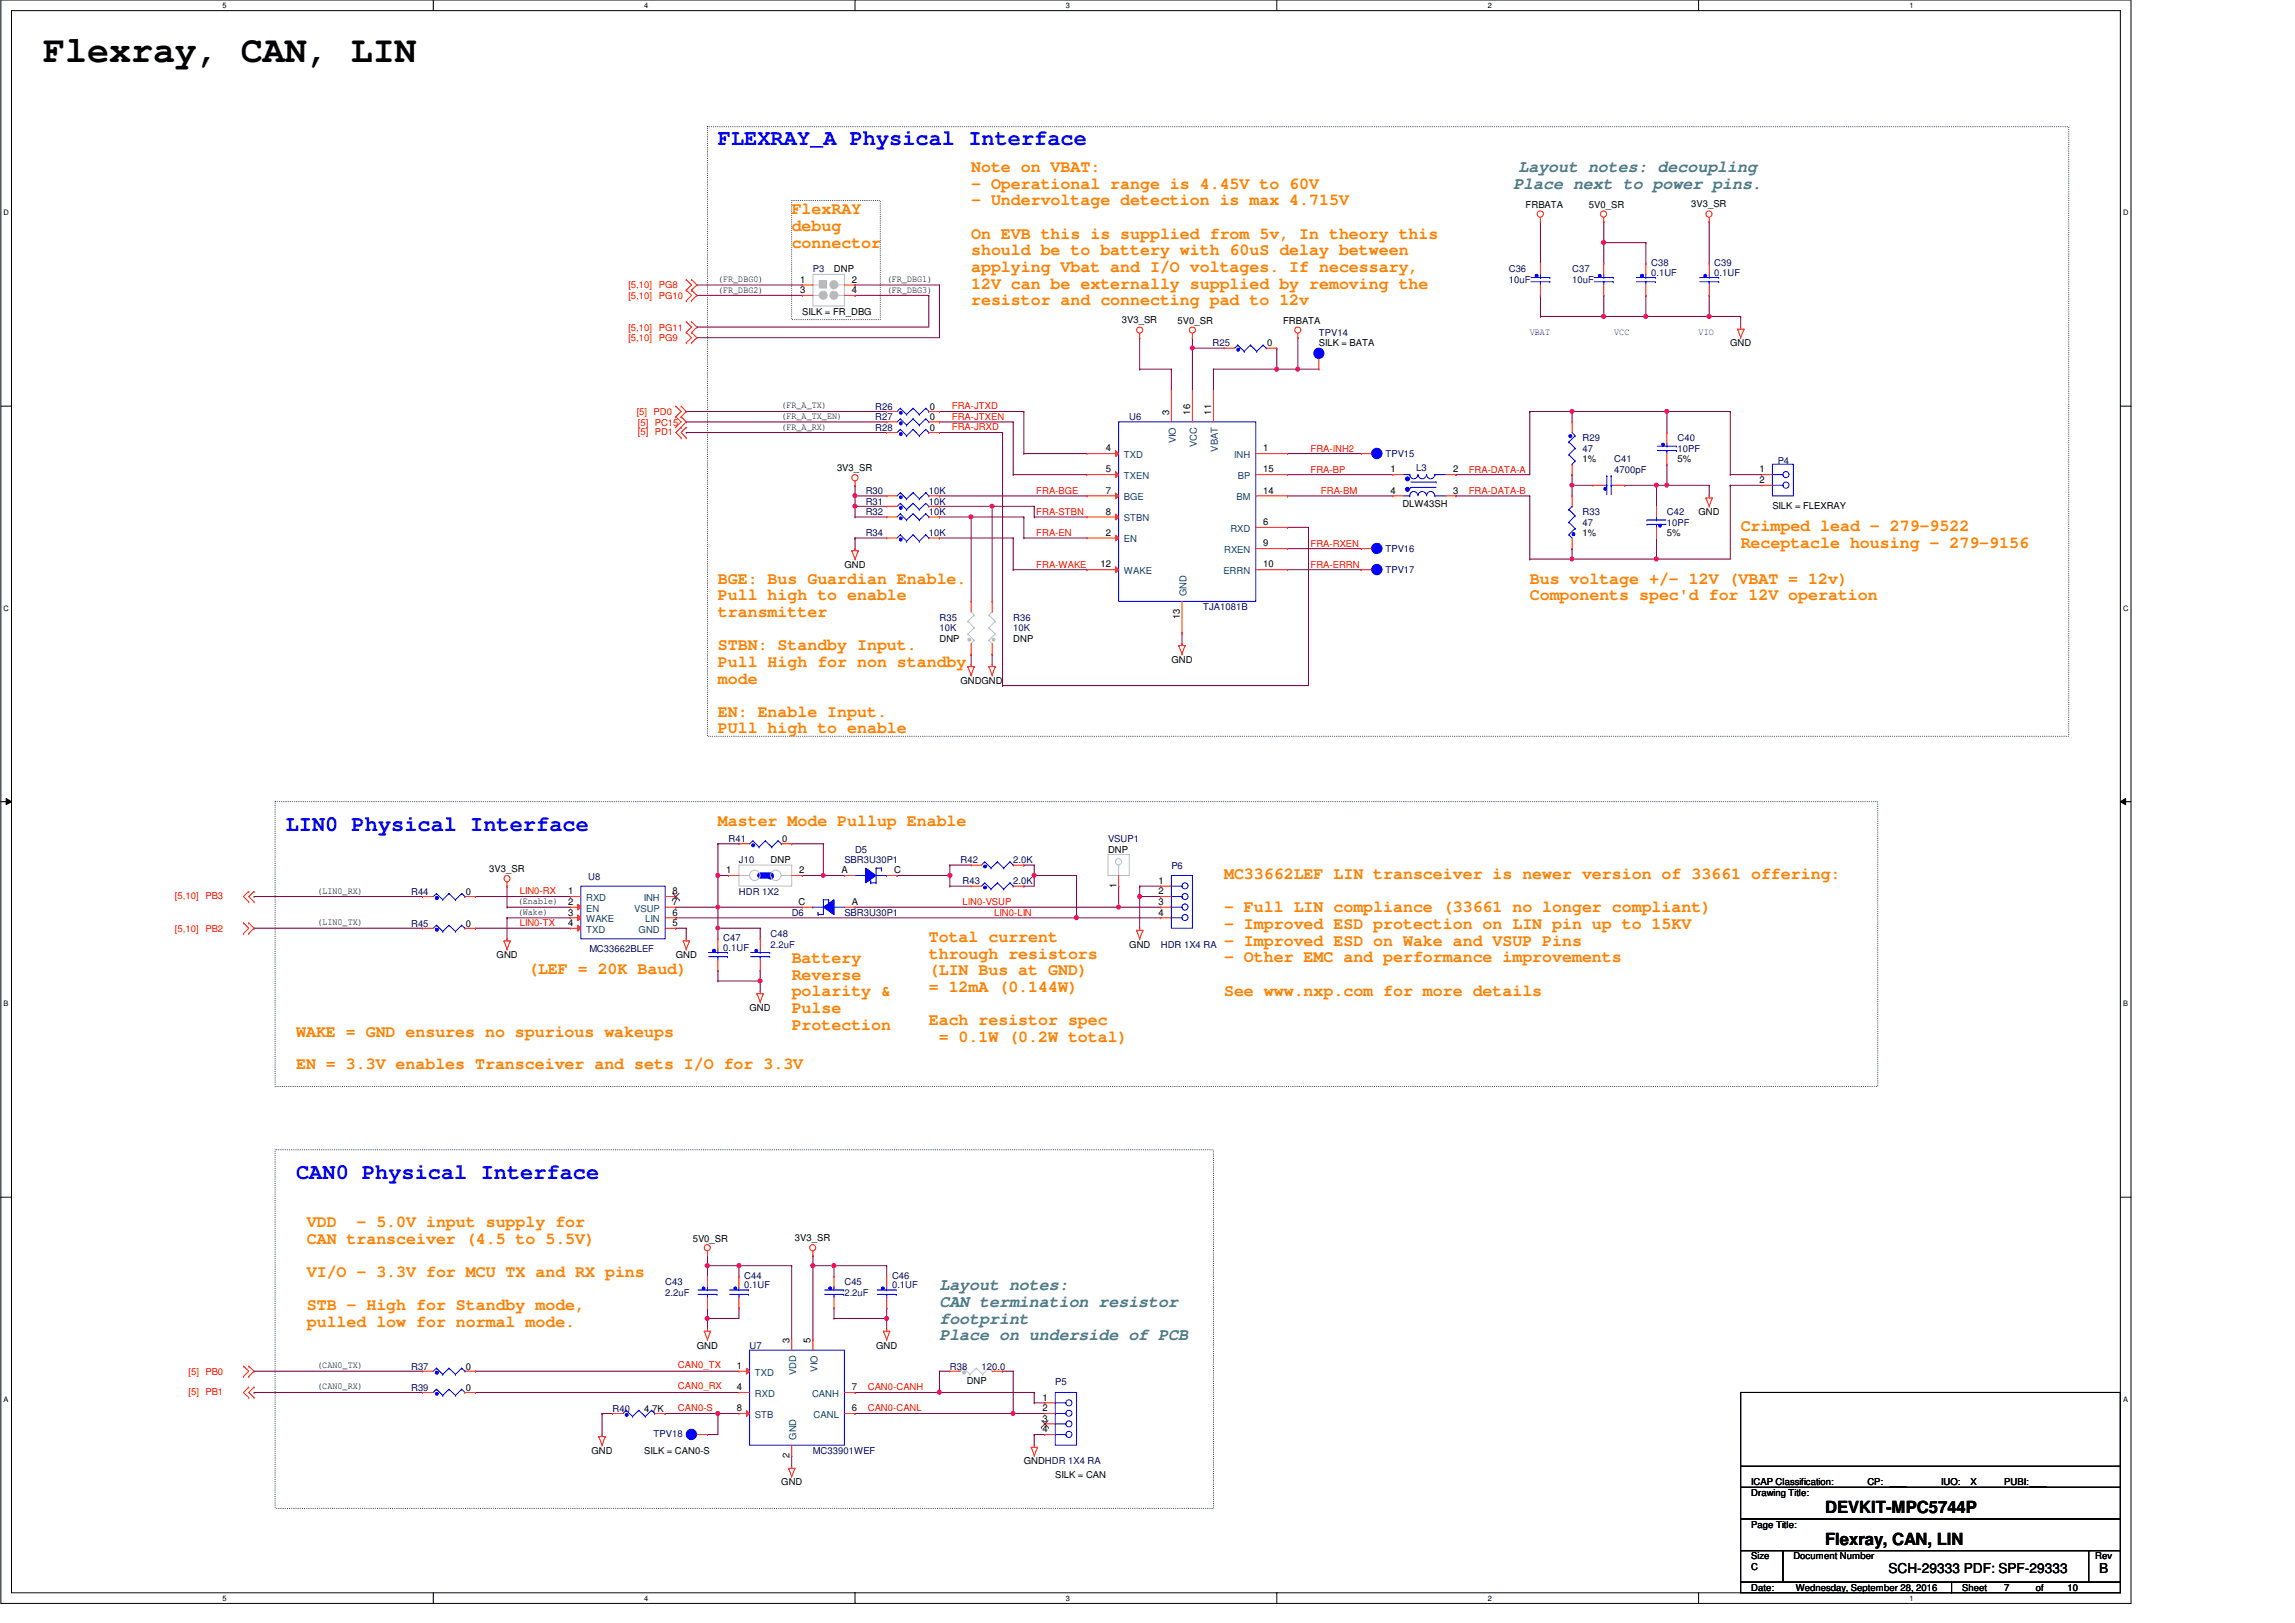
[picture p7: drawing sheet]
<svg xmlns="http://www.w3.org/2000/svg" width="420mm" height="297mm" viewBox="0 0 420 297" stroke-linecap="round" stroke-linejoin="round" font-family="sans-serif">
<defs><g id="words">
<text font-size="6.7" x="7.9" y="11.4">Flexray, CAN, LIN</text>
<g font-size="4" fill="#00f">
<text x="131.4" y="26.6">FLEXRAY_A Physical Interface</text>
<text x="52.3" y="152.1">LIN0 Physical Interface</text>
<text x="54.2" y="215.7">CAN0 Physical Interface</text>
</g>
<g font-size="3" fill="#ff8000">
<text x="177.8" y="31.5">Note on VBAT:</text>
<text x="177.8" y="34.5">- Operational range is 4.45V to 60V</text>
<text x="144.9" y="39.2">FlexRAY</text>
<text x="177.8" y="37.6">- Undervoltage detection is max 4.715V</text>
<text x="144.9" y="42.3">debug</text>
<text x="144.9" y="45.3">connector</text>
<text x="177.8" y="43.7">On EVB this is supplied from 5v, In theory this</text>
<text x="177.8" y="46.7">should be to battery with 60uS delay between</text>
<text x="177.8" y="49.8">applying Vbat and I/O voltages. If necessary,</text>
<text x="177.8" y="52.8">12V can be externally supplied by removing the</text>
<text x="177.8" y="55.9">resistor and connecting pad to 12v</text>
<text x="318.7" y="97.2">Crimped lead - 279-9522</text>
<text x="318.7" y="100.2">Receptacle housing - 279-9156</text>
<text x="131.4" y="106.8">BGE: Bus Guardian Enable.</text>
<text x="280.1" y="106.8">Bus voltage +/- 12V (VBAT = 12v)</text>
<text x="131.4" y="109.9">Pull high to enable</text>
<text x="131.4" y="112.9">transmitter</text>
<text x="280.1" y="109.9">Components spec'd for 12V operation</text>
<text x="131.4" y="119">STBN: Standby Input.</text>
<text x="131.4" y="122">Pull High for non standby</text>
<text x="131.4" y="125.1">mode</text>
<text x="131.4" y="131.2">EN: Enable Input.</text>
<text x="131.4" y="134.2">PUll high to enable</text>
<text x="131.4" y="151.2">Master Mode Pullup Enable</text>
<text x="224.1" y="160.9">MC33662LEF LIN transceiver is newer version of 33661 offering:</text>
<text x="224.1" y="167">- Full LIN compliance (33661 no longer compliant)</text>
<text x="170" y="172.4">Total current</text>
<text x="224.1" y="170">- Improved ESD protection on LIN pin up to 15KV</text>
<text x="224.1" y="173.1">- Improved ESD on Wake and VSUP Pins</text>
<text x="96.7" y="178.2">(LEF = 20K Baud)</text>
<text x="144.9" y="176.3">Battery</text>
<text x="144.9" y="179.3">Reverse</text>
<text x="170" y="175.5">through resistors</text>
<text x="170" y="178.5">(LIN Bus at GND)</text>
<text x="224.1" y="176.1">- Other EMC and performance improvements</text>
<text x="144.9" y="182.4">polarity &amp;</text>
<text x="144.9" y="185.4">Pulse</text>
<text x="170" y="181.6">= 12mA (0.144W)</text>
<text x="224.1" y="182.2">See www.nxp.com for more details</text>
<text x="54.2" y="189.8">WAKE = GND ensures no spurious wakeups</text>
<text x="144.9" y="188.5">Protection</text>
<text x="170" y="187.7">Each resistor spec</text>
<text x="171.9" y="190.7">= 0.1W (0.2W total)</text>
<text x="54.2" y="195.6">EN = 3.3V enables Transceiver and sets I/O for 3.3V</text>
<text x="56.2" y="224.5">VDD</text>
<text x="56.2" y="227.6">CAN transceiver (4.5 to 5.5V)</text>
<text x="65.3" y="224.5">- 5.0V input supply for</text>
<text x="56.2" y="233.7">VI/O - 3.3V for MCU TX and RX pins</text>
<text x="56.2" y="239.8">STB - High for Standby mode,</text>
<text x="56.2" y="242.8">pulled low for normal mode.</text>
</g>
<g font-size="3" fill="#408080">
<text x="277.1" y="34.6">Place next to power pins.</text>
<text x="278" y="31.5">Layout notes: decoupling</text>
<text x="172" y="236.2">Layout notes:</text>
<text x="172" y="239.2">CAN termination resistor</text>
<text x="172" y="242.3">footprint</text>
<text x="172" y="245.3">Place on underside of PCB</text>
</g>
<g font-size="3">
<text x="334.1" y="277">DEVKIT-MPC5744P</text>
<text x="334.1" y="282.7">Flexray, CAN, LIN</text>
</g>
<g font-size="2.5">
<text x="345.7" y="288">SCH-29333 PDF: SPF-29333</text>
<text x="384.3" y="288">B</text>
</g>
<g font-size="1.7">
<text x="279.3" y="38.1">FRBATA</text>
<text x="290.9" y="38.1">5V0_SR</text>
<text x="309.6" y="37.9">3V3_SR</text>
<text x="131.4" y="53.6">(FR_DBG2)</text>
<text x="131.4" y="51.6">(FR_DBG0)</text>
<text x="146.5" y="51.7">1</text>
<text x="146.5" y="53.6">3</text>
<text x="152.7" y="49.9">DNP</text>
<text x="155.9" y="51.7">2</text>
<text x="155.9" y="53.6">4</text>
<text x="162.3" y="51.6">(FR_DBG1)</text>
<text x="162.3" y="53.6">(FR_DBG3)</text>
<text x="146.9" y="57.6">SILK = FR_DBG</text>
<text x="205.4" y="59.1">3V3_SR</text>
<text x="215.6" y="59.4">5V0_SR</text>
<text x="234.9" y="59.4">FRBATA</text>
<text x="232" y="63.4">0</text>
<text x="241.5" y="63.4">SILK = BATA</text>
<text x="316.8" y="63.4">GND</text>
<text x="143" y="76.7">(FR_A_TX_EN)</text>
<text x="143" y="74.8">(FR_A_TX)</text>
<text x="170.3" y="75">0</text>
<text x="170.3" y="76.9">0</text>
<text x="214" y="75.9" transform="rotate(-90 214 75.9)">3</text>
<text x="217.9" y="75.9" transform="rotate(-90 217.9 75.9)">16</text>
<text x="221.7" y="75.9" transform="rotate(-90 221.7 75.9)">11</text>
<text x="143" y="78.6">(FR_A_RX)</text>
<text x="170.3" y="78.8">0</text>
<text x="202.5" y="82.6">4</text>
<text x="231.3" y="82.6">1</text>
<text x="153.2" y="86.2">3V3_SR</text>
<text x="202.5" y="86.4">5</text>
<text x="231.3" y="86.4">15</text>
<text x="254.6" y="86.4">1</text>
<text x="266" y="86.4">2</text>
<text x="289.7" y="84.6">1%</text>
<text x="307.1" y="84.6">5%</text>
<text x="322.1" y="86.4">1</text>
<text x="322.1" y="88.4">2</text>
<text x="202.5" y="90.3">7</text>
<text x="202.5" y="94.2">8</text>
<text x="231.3" y="90.3">14</text>
<text x="254.6" y="90.3">4</text>
<text x="256.7" y="92.8">DLW43SH</text>
<text x="266" y="90.3">3</text>
<text x="311" y="94.3">GND</text>
<text x="324.5" y="93.1">SILK = FLEXRAY</text>
<text x="202.5" y="98">2</text>
<text x="231.3" y="96.1">6</text>
<text x="231.3" y="100">9</text>
<text x="289.7" y="98.1">1%</text>
<text x="305.2" y="98.1">5%</text>
<text x="154.6" y="103.9">GND</text>
<text x="201.5" y="103.8">12</text>
<text x="231.3" y="103.8">10</text>
<text x="216" y="113.4" transform="rotate(-90 216 113.4)">13</text>
<text x="172" y="117.4">DNP</text>
<text x="185.5" y="117.4">DNP</text>
<text x="175.8" y="125.2">GNDGND</text>
<text x="214.4" y="121.3">GND</text>
<text x="143.2" y="154.1">0</text>
<text x="89.6" y="159.5">3V3_SR</text>
<text x="133" y="159.8">1</text>
<text x="141.1" y="158">DNP</text>
<text x="146.3" y="159.8">2</text>
<text x="154" y="159.8">A</text>
<text x="163.7" y="159.8">C</text>
<text x="202.8" y="156">DNP</text>
<text x="212.1" y="161.8">1</text>
<text x="58.1" y="163.6">(LIN0_RX)</text>
<text x="85.3" y="163.8">0</text>
<text x="94.8" y="167.4">(Wake)</text>
<text x="94.8" y="165.5">(Enable)</text>
<text x="104" y="163.7">1</text>
<text x="104" y="165.6">2</text>
<text x="104" y="167.6">3</text>
<text x="123.1" y="167.6">6</text>
<text x="123.1" y="165.6">7</text>
<text x="123.1" y="163.7">8</text>
<text x="146.2" y="165.6">C</text>
<text x="155.9" y="165.6">A</text>
<text x="204.4" y="162.6" transform="rotate(-90 204.4 162.6)">1</text>
<text x="212.1" y="163.7">2</text>
<text x="212.1" y="165.6">3</text>
<text x="212.1" y="167.6">4</text>
<text x="58.1" y="169.4">(LIN0_TX)</text>
<text x="85.3" y="169.6">0</text>
<text x="104" y="169.5">4</text>
<text x="123.1" y="169.5">5</text>
<text x="206.7" y="173.4">GND</text>
<text x="90.9" y="175.3">GND</text>
<text x="123.7" y="175.3">GND</text>
<text x="137.2" y="185">GND</text>
<text x="126.8" y="227.3">5V0_SR</text>
<text x="145.5" y="227.1">3V3_SR</text>
<text x="144.5" y="245.7" transform="rotate(-90 144.5 245.7)">3</text>
<text x="148.4" y="245.7" transform="rotate(-90 148.4 245.7)">5</text>
<text x="58.1" y="250.4">(CAN0_TX)</text>
<text x="85.3" y="250.7">0</text>
<text x="127.6" y="246.8">GND</text>
<text x="134.9" y="250.5">1</text>
<text x="160.4" y="246.8">GND</text>
<text x="58.1" y="254.3">(CAN0_RX)</text>
<text x="85.3" y="254.5">0</text>
<text x="134.9" y="254.4">4</text>
<text x="155.9" y="254.4">7</text>
<text x="177" y="253.4">DNP</text>
<text x="190.9" y="256.3">1</text>
<text x="117.9" y="258.4">4.7K</text>
<text x="134.9" y="258.3">8</text>
<text x="155.9" y="258.3">6</text>
<text x="190.9" y="258.3">2</text>
<text x="190.9" y="260.2">3</text>
<text x="190.9" y="262.1">4</text>
<text x="108.3" y="266.1">GND</text>
<text x="117.9" y="266.1">SILK = CAN0-S</text>
<text x="144.5" y="266.8" transform="rotate(-90 144.5 266.8)">2</text>
<text x="187.4" y="268">GNDHDR 1X4 RA</text>
<text x="143" y="271.9">GND</text>
<text x="193.2" y="270.5">SILK = CAN</text>
<text x="320.6" y="273.8">Drawing Title:</text>
<text x="320.6" y="271.9">ICAP Classification:</text>
<text x="341.9" y="271.9">CP:</text>
<text x="346.1" y="271.7">___</text>
<text x="355.4" y="271.9">IUO:</text>
<text x="360.8" y="271.9">X</text>
<text x="366.9" y="271.9">PUBI: ___</text>
<text x="320.6" y="279.6">Page Title:</text>
<text x="320.6" y="285.4">Size</text>
<text x="320.6" y="287.3">C</text>
<text x="328.3" y="285.4">Document Number</text>
<text x="383.6" y="285.4">Rev</text>
<text x="320.6" y="291.2">Date:</text>
<text x="328.7" y="291.2">Wednesday, September 28, 2016</text>
<text x="359.2" y="291.2">Sheet</text>
<text x="366.9" y="291.2">7</text>
<text x="372.7" y="291.2">of</text>
<text x="378.5" y="291.2">10</text>
</g>
<g font-size="1.7" fill="#f00">
<text x="115.1" y="52.8">[5,10]</text>
<text x="120.6" y="52.8">PG8</text>
<text x="115.1" y="54.7">[5,10]</text>
<text x="120.6" y="54.7">PG10</text>
<text x="115.1" y="60.5">[5,10]</text>
<text x="115.1" y="62.4">[5,10]</text>
<text x="120.6" y="60.5">PG11</text>
<text x="120.6" y="62.4">PG9</text>
<text x="116.6" y="75.9">[5] PD0</text>
<text x="116.8" y="77.9">[5] PC15</text>
<text x="174.3" y="74.9">FRA-JTXD</text>
<text x="174.3" y="76.8">FRA-JTXEN</text>
<text x="116.8" y="79.6">[5] PD1</text>
<text x="174.3" y="78.8">FRA-JRXD</text>
<text x="239.9" y="82.6">FRA-INH2</text>
<text x="239.9" y="86.5">FRA-BP</text>
<text x="268.9" y="86.5">FRA-DATA-A</text>
<text x="189.7" y="94.2">FRA-STBN</text>
<text x="189.7" y="90.4">FRA-BGE</text>
<text x="241.8" y="90.4">FRA-BM</text>
<text x="268.9" y="90.4">FRA-DATA-B</text>
<text x="189.7" y="98.1">FRA-EN</text>
<text x="239.9" y="100">FRA-RXEN</text>
<text x="189.7" y="103.9">FRA-WAKE</text>
<text x="239.9" y="103.9">FRA-ERRN</text>
<text x="32" y="164.5">[5,10]</text>
<text x="37.6" y="164.5">PB3</text>
<text x="95.2" y="163.7">LIN0-RX</text>
<text x="176.2" y="165.7">LIN0-VSUP</text>
<text x="182" y="167.6">LIN0-LIN</text>
<text x="32" y="170.5">[5,10]</text>
<text x="37.6" y="170.5">PB2</text>
<text x="95.2" y="169.5">LIN0-TX</text>
<text x="34.5" y="251.6">[5] PB0</text>
<text x="124.1" y="250.4">CAN0_TX</text>
<text x="34.5" y="255.3">[5] PB1</text>
<text x="124.1" y="254.3">CAN0_RX</text>
<text x="158.9" y="254.5">CAN0-CANH</text>
<text x="124.1" y="258.3">CAN0-S</text>
<text x="158.9" y="258.3">CAN0-CANL</text>
</g>
<g font-size="1.7" fill="#000080">
<text x="148.8" y="49.9">P3</text>
<text x="276.2" y="49.9">C36</text>
<text x="276.2" y="51.8">10uF</text>
<text x="287.8" y="49.9">C37</text>
<text x="287.8" y="51.8">10uF</text>
<text x="302.3" y="48.7">C38</text>
<text x="302.3" y="50.5">0.1UF</text>
<text x="313.8" y="48.7">C39</text>
<text x="313.8" y="50.5">0.1UF</text>
<text x="222" y="63.4">R25</text>
<text x="241.5" y="61.5">TPV14</text>
<text x="160.2" y="75">R26</text>
<text x="160.2" y="76.9">R27</text>
<text x="206.7" y="76.9">U6</text>
<text x="160.2" y="78.8">R28</text>
<text x="253.6" y="83.7">TPV15</text>
<text x="289.7" y="80.8">R29</text>
<text x="289.7" y="82.7">47</text>
<text x="307.1" y="80.8">C40</text>
<text x="307.1" y="82.7">10PF</text>
<text x="259.2" y="86.2">L3</text>
<text x="295.5" y="84.6">C41</text>
<text x="295.5" y="86.6">4700pF</text>
<text x="325.4" y="84.8">P4</text>
<text x="158.5" y="90.4">R30</text>
<text x="158.5" y="94.3">R32</text>
<text x="158.5" y="92.4">R31</text>
<text x="170" y="90.4">10K</text>
<text x="170" y="94.3">10K</text>
<text x="170" y="92.4">10K</text>
<text x="289.7" y="94.3">R33</text>
<text x="305.2" y="94.3">C42</text>
<text x="158.5" y="98.1">R34</text>
<text x="170" y="98.1">10K</text>
<text x="253.6" y="101">TPV16</text>
<text x="289.7" y="96.2">47</text>
<text x="305.2" y="96.2">10PF</text>
<text x="253.6" y="104.9">TPV17</text>
<text x="172" y="113.6">R35</text>
<text x="185.5" y="113.6">R36</text>
<text x="220.2" y="111.7">TJA1081B</text>
<text x="172" y="115.5">10K</text>
<text x="185.5" y="115.5">10K</text>
<text x="133.4" y="154.1">R41</text>
<text x="202.8" y="154.1">VSUP1</text>
<text x="107.7" y="161.1">U8</text>
<text x="135.3" y="158">J10</text>
<text x="154.6" y="158">SBR3U30P1</text>
<text x="156.5" y="156">D5</text>
<text x="175.8" y="158">R42</text>
<text x="176.2" y="161.8">R43</text>
<text x="185.5" y="161.8">2.0K</text>
<text x="185.5" y="158">2.0K</text>
<text x="214.4" y="159">P6</text>
<text x="75.3" y="163.8">R44</text>
<text x="135.3" y="163.8">HDR 1X2</text>
<text x="144.9" y="167.6">D6</text>
<text x="154.6" y="167.6">SBR3U30P1</text>
<text x="75.3" y="169.6">R45</text>
<text x="132.4" y="172.3">C47</text>
<text x="132.4" y="174">0.1UF</text>
<text x="141.1" y="171.5">C48</text>
<text x="141.1" y="173.4">2.2uF</text>
<text x="212.5" y="173.4">HDR 1X4 RA</text>
<text x="107.9" y="174.2">MC33662BLEF</text>
<text x="121.8" y="235.2">C43</text>
<text x="121.8" y="237.2">2.2uF</text>
<text x="136.3" y="234.1">C44</text>
<text x="136.3" y="235.8">0.1UF</text>
<text x="154.6" y="235.2">C45</text>
<text x="154.6" y="237.2">2.2uF</text>
<text x="163.3" y="234.1">C46</text>
<text x="163.3" y="235.8">0.1UF</text>
<text x="75.3" y="250.7">R37</text>
<text x="137.2" y="246.8">U7</text>
<text x="173.9" y="250.7">R38</text>
<text x="179.7" y="250.7">120.0</text>
<text x="75.3" y="254.5">R39</text>
<text x="193.2" y="253.5">P5</text>
<text x="112.1" y="258.4">R40</text>
<text x="119.7" y="263">TPV18</text>
<text x="148.8" y="266.1">MC33901WEF</text>
</g>
<g font-size="1.7" fill="#00f">
<text x="280.1" y="61.3">VBAT</text>
<text x="295.5" y="61.3">VCC</text>
<text x="311" y="61.3">VIO</text>
</g>
<g font-size="1.7" fill="#004080">
<text x="205.8" y="83.8">TXD</text>
<text x="215.3" y="81.2" transform="rotate(-90 215.3 81.2)">VIO</text>
<text x="219.1" y="81.8" transform="rotate(-90 219.1 81.8)">VCC</text>
<text x="223" y="82.7" transform="rotate(-90 223 82.7)">VBAT</text>
<text x="226" y="83.8">INH</text>
<text x="205.8" y="87.7">TXEN</text>
<text x="226.6" y="87.7">BP</text>
<text x="205.8" y="91.6">BGE</text>
<text x="205.8" y="95.4">STBN</text>
<text x="226.4" y="91.6">BM</text>
<text x="205.8" y="99.3">EN</text>
<text x="224.1" y="101.2">RXEN</text>
<text x="225.2" y="97.3">RXD</text>
<text x="205.8" y="105.1">WAKE</text>
<text x="224" y="105.1">ERRN</text>
<text x="217.2" y="109.1" transform="rotate(-90 217.2 109.1)">GND</text>
<text x="107.3" y="164.9">RXD</text>
<text x="107.3" y="166.8">EN</text>
<text x="116.1" y="166.8">VSUP</text>
<text x="117.8" y="164.9">INH</text>
<text x="107.3" y="168.8">WAKE</text>
<text x="107.3" y="170.7">TXD</text>
<text x="116.9" y="170.7">GND</text>
<text x="118.1" y="168.8">LIN</text>
<text x="138.2" y="251.8">TXD</text>
<text x="145.7" y="251.7" transform="rotate(-90 145.7 251.7)">VDD</text>
<text x="149.6" y="251" transform="rotate(-90 149.6 251)">VIO</text>
<text x="138.2" y="255.7">RXD</text>
<text x="148.7" y="255.7">CANH</text>
<text x="138.2" y="259.5">STB</text>
<text x="145.7" y="263.5" transform="rotate(-90 145.7 263.5)">GND</text>
<text x="149" y="259.5">CANL</text>
</g>
<g font-size="1.4">
<text x="40.7" y="1.4">5</text>
<text x="117.9" y="1.4">4</text>
<text x="195.1" y="1.4">3</text>
<text x="272.4" y="1.4">2</text>
<text x="349.6" y="1.4">1</text>
<text x=".7" y="39.4">D</text>
<text x="388.7" y="39.4">D</text>
<text x=".7" y="111.8">C</text>
<text x="388.7" y="111.8">C</text>
<text x=".7" y="184.1">B</text>
<text x="388.7" y="184.1">B</text>
<text x=".7" y="256.5">A</text>
<text x="388.7" y="256.5">A</text>
<text x="40.7" y="292.9">5</text>
<text x="117.9" y="292.9">4</text>
<text x="195.1" y="292.9">3</text>
<text x="272.4" y="292.9">2</text>
<text x="349.6" y="292.9">1</text>
</g>
</g></defs>
<path d="M.2 0h389.9v293.5h-389.9zM2.1 1.9h386.1v289.6h-386.1z" fill="none" stroke="#000" stroke-width=".18"/>
<g fill="#fff">
<path d="M40.7 .2h.8v1.5h-.8z"/>
<path d="M40.7 291.7h.8v1.5h-.8z"/>
</g>
<path d="M79.3 0v1.9M79.3 291.5v2" fill="none" stroke="#000" stroke-width=".18"/>
<g fill="#fff">
<path d="M117.9 .2h.8v1.5h-.8z"/>
<path d="M117.9 291.7h.8v1.5h-.8z"/>
</g>
<path d="M156.5 0v1.9M156.5 291.5v2" fill="none" stroke="#000" stroke-width=".18"/>
<g fill="#fff">
<path d="M195.1 .2h.8v1.5h-.8z"/>
<path d="M195.1 291.7h.8v1.5h-.8z"/>
</g>
<path d="M233.8 0v1.9M233.8 291.5v2" fill="none" stroke="#000" stroke-width=".18"/>
<g fill="#fff">
<path d="M272.4 .2h.7v1.5h-.7z"/>
<path d="M272.4 291.7h.7v1.5h-.7z"/>
</g>
<path d="M311 0v1.9M311 291.5v2" fill="none" stroke="#000" stroke-width=".18"/>
<g fill="#fff">
<path d="M349.6 .2h.7v1.5h-.7z"/>
<path d="M349.6 291.7h.7v1.5h-.7z"/>
<path d="M.7 38.1h.9v1.6h-.9z"/>
<path d="M388.7 38.1h1v1.6h-1z"/>
<path d="M.7 110.5h.9v1.6h-.9z"/>
<path d="M388.7 110.5h1v1.6h-1z"/>
</g>
<path d="M.2 74.3h1.9M388.2 74.3h1.9" fill="none" stroke="#000" stroke-width=".18"/>
<g fill="#fff">
<path d="M.7 182.9h.9v1.5h-.9z"/>
<path d="M388.7 182.9h.9v1.5h-.9z"/>
</g>
<path d="M.2 146.7h1.9M1.1 146.1l1 .6-1 .6zM388.2 146.7l1-.6v1.2zM388.2 146.7h1.9" fill="none" stroke="#000" stroke-width=".18"/>
<path d="M1.1 146.1l1 .6-1 .6zM388.2 146.7l1-.6v1.2z" fill="#000"/>
<g fill="#fff">
<path d="M.7 255.3h.9v1.5h-.9z"/>
<path d="M388.7 255.3h.9v1.5h-.9z"/>
</g>
<path d="M.2 219.1h1.9M388.2 219.1h1.9" fill="none" stroke="#000" stroke-width=".18"/>
<path d="M129.5 23.2h249.2v111.5h-249.2zM144.9 36.7h16.3v21.8h-16.3z" fill="none" stroke="#000" stroke-width=".18" stroke-dasharray="0 .3"/>
<path d="M139.2 160.2h1.9" fill="none" stroke="#00f" stroke-width="1.1"/>
<circle cx="141.1" cy="160.2" r=".57" fill="#00f"/>
<path d="M50.4 146.7h293.4v52.1h-293.4zM50.4 210.4h171.8v65.7h-171.8z" fill="none" stroke="#000" stroke-width=".18" stroke-dasharray="0 .3"/>
<path d="M218.3 63.7h.1M218.3 63.7h5.8" fill="none" stroke="#800040" stroke-width=".18"/>
<circle cx="218.3" cy="63.7" r=".37" fill="#f0f"/>
<circle cx="218.3" cy="63.7" r=".37" fill="none" stroke="#f0f" stroke-width=".18"/>
<g fill="none" stroke="#800040" stroke-width=".18">
<path d="M233.8 67.6h.1M233.8 67.6h3.8M185.5 98.5h.1M185.5 98.5v5.8M187.4 94.6h.1M187.4 98.5h.1M187.4 94.6v3.9M187.4 98.5h11.6M189.3 92.7h.1M189.3 94.6h.1M189.3 92.7v1.9M189.3 94.6h9.7"/>
<path d="M185.5 104.3h.1M185.5 104.3h13.5M216.4 115.8h.1M216.4 115.8v2"/>
</g>
<circle cx="233.7" cy="67.6" r=".38" fill="#f0f"/>
<circle cx="233.7" cy="67.6" r=".38" fill="none" stroke="#f0f" stroke-width=".18"/>
<path d="M233.8 63.7h.1M233.8 63.7v3.9M287.8 75.3h.1M287.8 75.3v1.9M287.8 88.8h.1M287.8 88.8h3.9" fill="none" stroke="#800040" stroke-width=".18"/>
<circle cx="287.8" cy="88.8" r=".37" fill="#f0f"/>
<circle cx="287.8" cy="88.8" r=".37" fill="none" stroke="#f0f" stroke-width=".18"/>
<path d="M287.8 75.3h.1M287.8 75.3h17.4M287.8 88.8h.1M287.8 88.8v2M312.9 88.8h.1M312.9 88.8v2M316.8 86.9h.1M316.8 86.9h5.8M280.1 102.3h.1M280.1 102.3h7.7" fill="none" stroke="#800040" stroke-width=".18"/>
<circle cx="305.1" cy="75.3" r=".37" fill="#f0f"/>
<circle cx="305.1" cy="75.3" r=".37" fill="none" stroke="#f0f" stroke-width=".18"/>
<circle cx="287.8" cy="75.3" r=".37" fill="#f0f"/>
<circle cx="287.8" cy="75.3" r=".37" fill="none" stroke="#f0f" stroke-width=".18"/>
<path d="M287.8 102.3h.1M287.8 102.3h15.5" fill="none" stroke="#800040" stroke-width=".18"/>
<circle cx="303.2" cy="102.3" r=".37" fill="#f0f"/>
<circle cx="303.2" cy="102.3" r=".37" fill="none" stroke="#f0f" stroke-width=".18"/>
<circle cx="287.8" cy="102.3" r=".37" fill="#f0f"/>
<circle cx="287.8" cy="102.3" r=".37" fill="none" stroke="#f0f" stroke-width=".18"/>
<g fill="none" stroke="#800040" stroke-width=".18">
<path d="M280.1 75.3h.1M280.1 75.3h7.7M305.2 75.3h.1M305.2 75.3v3.9M305.2 75.3h11.6M316.8 75.3h.1M316.8 75.3v11.6M280.1 90.8h.1M280.1 90.8v11.5M287.8 86.9h.1M287.8 86.9v1.9M297.5 88.8h.1"/>
<path d="M297.5 88.8h15.4M303.3 98.5h.1M303.3 88.8h.1M303.3 88.8v3.9M303.3 98.5v3.8M305.2 85h.1M305.2 88.8h.1M305.2 85v3.8M316.8 88.8h.1M316.8 88.8v13.5h-13.5M287.8 100.4h.1M287.8 100.4v1.9"/>
<path d="M303.3 102.3h.1"/>
</g>
<circle cx="305.1" cy="88.8" r=".37" fill="#f0f"/>
<circle cx="305.1" cy="88.8" r=".37" fill="none" stroke="#f0f" stroke-width=".18"/>
<circle cx="303.2" cy="88.8" r=".37" fill="#f0f"/>
<circle cx="303.2" cy="88.8" r=".37" fill="none" stroke="#f0f" stroke-width=".18"/>
<path d="M237.6 67.6h.1M237.6 67.6h3.9M280.1 75.3h.1M280.1 75.3v11.6M316.8 88.8h.1M316.8 88.8h5.8" fill="none" stroke="#800040" stroke-width=".18"/>
<circle cx="237.6" cy="67.6" r=".38" fill="#f0f"/>
<circle cx="237.6" cy="67.6" r=".38" fill="none" stroke="#f0f" stroke-width=".18"/>
<g fill="none" stroke="#800040" stroke-width=".18">
<path d="M318.7 57.9h.1M318.7 57.9v2M125.6 75.3h.1M125.6 77.2h.1M125.6 79.2h.1M125.6 79.2h36.7M125.6 75.3h36.7M125.6 77.2h36.7M172 79.2h.1M172 75.3h.1M172 77.2h.1M172 79.2h11.5"/>
<path d="M172 75.3h15.4M172 77.2h13.5M183.5 79.2h.1M183.5 79.2v46.3M185.5 77.2h.1M185.5 77.2v9.7M187.4 75.3h.1M187.4 75.3v7.7M237.6 61.8h.1M237.6 61.8v5.8M172 90.8h.1M172 98.5h.1"/>
<path d="M172 92.7h.1M172 90.8h27M172 98.5h13.5M172 92.7h9.6M185.5 86.9h.1M185.5 86.9h13.5M187.4 83h.1M187.4 83h11.6M235.7 96.5h.1M235.7 90.8h.1M235.7 86.9h.1M235.7 86.9h19.3"/>
<path d="M235.7 90.8h19.3M235.7 96.5h3.9M239.6 96.5h.1M239.6 96.5v29h-56.1M266.6 90.8h.1M266.6 90.8h13.5M183.5 125.5h.1"/>
</g>
<circle cx="181.6" cy="92.6" r=".37" fill="#f0f"/>
<circle cx="181.6" cy="92.6" r=".37" fill="none" stroke="#f0f" stroke-width=".18"/>
<path d="M172 94.6h.1M172 94.6h5.8" fill="none" stroke="#800040" stroke-width=".18"/>
<circle cx="177.8" cy="94.6" r=".37" fill="#f0f"/>
<circle cx="177.8" cy="94.6" r=".37" fill="none" stroke="#f0f" stroke-width=".18"/>
<g fill="none" stroke="#800040" stroke-width=".18">
<path d="M208.6 61.8h.1M208.6 67.6h.1M208.6 61.8v5.8M208.6 67.6h5.8M218.3 63.7h.1M218.3 61.8h.1M218.3 61.8v9.7M222.2 67.6h.1M222.2 67.6h11.6M222.2 67.6v3.9M156.5 92.7h.1M156.5 92.7v1.9"/>
<path d="M235.7 83h.1M235.7 83h13.5M266.6 86.9h.1M266.6 86.9h13.5M235.7 100.4h.1M235.7 104.3h.1M235.7 100.4h13.5M235.7 104.3h13.5"/>
</g>
<circle cx="156.5" cy="92.6" r=".37" fill="#f0f"/>
<circle cx="156.5" cy="92.6" r=".37" fill="none" stroke="#f0f" stroke-width=".18"/>
<path d="M214.4 67.6h.1M214.4 67.6v3.9M156.5 94.6h.1M156.5 98.5h.1M156.5 90.8h.1M156.5 92.7h.1M156.5 94.6h5.8M156.5 90.8v1.9M156.5 98.5v1.9M156.5 98.5h5.8M156.5 92.7h5.8M156.5 90.8h5.8" fill="none" stroke="#800040" stroke-width=".18"/>
<circle cx="156.5" cy="90.7" r=".38" fill="#f0f"/>
<circle cx="156.5" cy="90.7" r=".38" fill="none" stroke="#f0f" stroke-width=".18"/>
<path d="M282 54.1h.1M282 40.6h.1M282 57.9h.1M282 57.9h11.6M282 40.6v7.7M282 54.1v3.8M293.6 40.6h.1M293.6 44.4h.1M293.6 40.6v3.8M293.6 44.4h7.7M312.9 57.9h.1M312.9 57.9h5.8" fill="none" stroke="#800040" stroke-width=".18"/>
<circle cx="293.6" cy="44.4" r=".37" fill="#f0f"/>
<circle cx="293.6" cy="44.4" r=".37" fill="none" stroke="#f0f" stroke-width=".18"/>
<path d="M293.6 54.1h.1M293.6 57.9h.1M293.6 54.1v3.8M293.6 57.9h7.7M301.3 44.4h.1M301.3 44.4v3.9" fill="none" stroke="#800040" stroke-width=".18"/>
<circle cx="301.3" cy="57.9" r=".38" fill="#f0f"/>
<circle cx="301.3" cy="57.9" r=".38" fill="none" stroke="#f0f" stroke-width=".18"/>
<circle cx="293.6" cy="57.9" r=".38" fill="#f0f"/>
<circle cx="293.6" cy="57.9" r=".38" fill="none" stroke="#f0f" stroke-width=".18"/>
<path d="M293.6 44.4h.1M293.6 44.4v3.9M301.3 54.1h.1M301.3 57.9h.1M301.3 54.1v3.8M312.9 40.6h.1M312.9 54.1h.1M312.9 54.1v3.8h-11.6M312.9 40.6v7.7" fill="none" stroke="#800040" stroke-width=".18"/>
<circle cx="312.9" cy="57.9" r=".38" fill="#f0f"/>
<circle cx="312.9" cy="57.9" r=".38" fill="none" stroke="#f0f" stroke-width=".18"/>
<g fill="none" stroke="#800040" stroke-width=".18">
<path d="M127.6 52.2h.1M127.6 54.1h.1M127.6 59.9h.1M127.6 52.2h19.3M127.6 54.1h19.3M156.5 54.1h.1M156.5 52.2h.1M156.5 52.2h15.5M156.5 54.1h13.5M170 54.1h.1M170 54.1v5.8h-42.4M172 52.2h.1"/>
<path d="M172 52.2v9.6h-44.4M127.6 61.8h.1M156.5 88.8h.1M156.5 88.8v2M177.8 94.6h.1M177.8 94.6h9.6M177.8 94.6v15.5M181.6 92.7h.1M181.6 92.7h7.7M181.6 92.7v17.4M177.8 119.7h.1M177.8 119.7v1.9"/>
<path d="M181.6 119.7h.1M181.6 119.7v1.9M146.9 160.2h.1M146.9 160.2h3.8"/>
</g>
<circle cx="150.7" cy="160.2" r=".37" fill="#f0f"/>
<circle cx="150.7" cy="160.2" r=".37" fill="none" stroke="#f0f" stroke-width=".18"/>
<g fill="none" stroke="#800040" stroke-width=".18">
<path d="M173.9 158.3h.1M173.9 158.3h3.9M187.4 158.3h.1M187.4 158.3h1.9M164.2 160.2h.1M164.2 160.2h9.7M173.9 160.2h.1M173.9 162.2h.1M173.9 160.2v2M173.9 162.2h3.9M187.4 162.2h.1M189.3 160.2h.1"/>
<path d="M189.3 160.2v2h-1.9"/>
</g>
<circle cx="173.9" cy="160.2" r=".37" fill="#f0f"/>
<circle cx="173.9" cy="160.2" r=".37" fill="none" stroke="#f0f" stroke-width=".18"/>
<g fill="none" stroke="#800040" stroke-width=".18">
<path d="M173.9 158.3h.1M173.9 158.3v1.9M189.3 158.3h.1M189.3 158.3v1.9M92.8 166h.1M92.8 168h.1M92.8 166h11.6M92.8 168h11.6M156.5 166h.1M156.5 166h56M204.8 162.2h.1M204.8 166h.1"/>
<path d="M204.8 162.2v3.8M208.6 162.2h.1M208.6 162.2h3.9M208.6 162.2v1.9"/>
</g>
<circle cx="204.8" cy="166" r=".37" fill="#f0f"/>
<circle cx="204.8" cy="166" r=".37" fill="none" stroke="#f0f" stroke-width=".18"/>
<path d="M123.7 166h.1M123.7 166h23.2M131.4 166h.1" fill="none" stroke="#800040" stroke-width=".18"/>
<circle cx="131.4" cy="166" r=".37" fill="#f0f"/>
<circle cx="131.4" cy="166" r=".37" fill="none" stroke="#f0f" stroke-width=".18"/>
<g fill="none" stroke="#800040" stroke-width=".18">
<path d="M131.4 154.4h.1M131.4 154.4v5.8M131.4 154.4h3.9M144.9 154.4h.1M144.9 154.4h5.8M150.7 154.4h.1M150.7 154.4v5.8M131.4 169.9h.1M131.4 179.5h.1M131.4 169.9v1.9M131.4 179.5h7.8M150.7 160.2h.1"/>
<path d="M150.7 160.2h3.9"/>
</g>
<circle cx="139.1" cy="179.5" r=".37" fill="#f0f"/>
<circle cx="139.1" cy="179.5" r=".37" fill="none" stroke="#f0f" stroke-width=".18"/>
<g fill="none" stroke="#800040" stroke-width=".18">
<path d="M46.5 169.9h.1M46.5 164.1h.1M46.5 169.9h30.9M46.5 164.1h30.9M131.4 177.6h.1M131.4 169.9h.1M131.4 166h.1M131.4 166v3.9M131.4 177.6v1.9M131.4 169.9h7.8M139.2 177.6h.1M139.2 169.9h.1"/>
<path d="M139.2 169.9v1.9M139.2 177.6v1.9"/>
</g>
<circle cx="131.4" cy="169.9" r=".37" fill="#f0f"/>
<circle cx="131.4" cy="169.9" r=".37" fill="none" stroke="#f0f" stroke-width=".18"/>
<g fill="none" stroke="#800040" stroke-width=".18">
<path d="M87 164.1h.1M87 164.1h17.4M92.8 162.2h.1M92.8 168h.1M92.8 162.2v3.8M92.8 168v3.8M123.7 169.9h.1M123.7 169.9h1.9M125.6 169.9h.1M125.6 169.9v1.9M131.4 160.2h.1M131.4 160.2h2"/>
<path d="M131.4 160.2v5.8"/>
</g>
<circle cx="131.4" cy="160.2" r=".37" fill="#f0f"/>
<circle cx="131.4" cy="160.2" r=".37" fill="none" stroke="#f0f" stroke-width=".18"/>
<path d="M208.6 164.1h.1M208.6 164.1v5.8" fill="none" stroke="#800040" stroke-width=".18"/>
<circle cx="208.6" cy="164.1" r=".38" fill="#f0f"/>
<circle cx="208.6" cy="164.1" r=".38" fill="none" stroke="#f0f" stroke-width=".18"/>
<path d="M123.7 168h.1M123.7 168h88.8M197.1 168h.1" fill="none" stroke="#800040" stroke-width=".18"/>
<circle cx="197.1" cy="167.9" r=".38" fill="#f0f"/>
<circle cx="197.1" cy="167.9" r=".38" fill="none" stroke="#f0f" stroke-width=".18"/>
<path d="M87 169.9h.1M87 169.9h17.4M139.2 179.5h.1M139.2 179.5v2M189.3 160.2h.1M189.3 160.2h7.8M197.1 160.2h.1M197.1 160.2v7.8" fill="none" stroke="#800040" stroke-width=".18"/>
<circle cx="189.3" cy="160.2" r=".37" fill="#f0f"/>
<circle cx="189.3" cy="160.2" r=".37" fill="none" stroke="#f0f" stroke-width=".18"/>
<g fill="none" stroke="#800040" stroke-width=".18">
<path d="M208.6 164.1h.1M208.6 164.1h3.9M131.4 258.7h.1M131.4 258.7h3.9M131.4 258.7v3.9h-1.9M156.5 254.8h.1M156.5 254.8h32.8M172 254.8h.1M189.3 256.8h.1M189.3 254.8h.1M189.3 256.8h2M189.3 254.8v2"/>
<path d="M129.5 262.6h.1M189.3 262.6h.1M189.3 262.6h2M189.3 262.6v1.9"/>
</g>
<circle cx="172" cy="254.8" r=".38" fill="#f0f"/>
<circle cx="172" cy="254.8" r=".38" fill="none" stroke="#f0f" stroke-width=".18"/>
<path d="M172 251h.1M172 251v3.8M185.5 258.7h.1M185.5 251h.1M185.5 258.7h5.8M185.5 251v7.7" fill="none" stroke="#800040" stroke-width=".18"/>
<circle cx="185.5" cy="258.7" r=".37" fill="#f0f"/>
<circle cx="185.5" cy="258.7" r=".37" fill="none" stroke="#f0f" stroke-width=".18"/>
<g fill="none" stroke="#800040" stroke-width=".18">
<path d="M129.5 239.4h.1M129.5 239.4v1.9M110.2 258.7h.1M110.2 258.7h1.9M110.2 258.7v3.9M129.5 241.3h.1M129.5 241.3h5.8M172 251h.1M172 251h1.9M183.5 251h.1M183.5 251h2M144.9 266.4h.1"/>
<path d="M144.9 266.4v2"/>
</g>
<circle cx="129.5" cy="241.3" r=".38" fill="#f0f"/>
<circle cx="129.5" cy="241.3" r=".38" fill="none" stroke="#f0f" stroke-width=".18"/>
<path d="M129.5 231.6h.1M129.5 231.6h5.8M129.5 231.6v2M148.8 231.6h.1M148.8 231.6v13.6M152.7 231.6h.1M152.7 239.4h.1M152.7 231.6h9.6M152.7 231.6v2M152.7 239.4v1.9M156.5 258.7h.1M156.5 258.7h29" fill="none" stroke="#800040" stroke-width=".18"/>
<circle cx="148.8" cy="231.6" r=".38" fill="#f0f"/>
<circle cx="148.8" cy="231.6" r=".38" fill="none" stroke="#f0f" stroke-width=".18"/>
<path d="M148.8 229.7h.1M148.8 229.7v1.9M121.8 258.7h.1M121.8 258.7h9.6" fill="none" stroke="#800040" stroke-width=".18"/>
<circle cx="131.4" cy="258.7" r=".37" fill="#f0f"/>
<circle cx="131.4" cy="258.7" r=".37" fill="none" stroke="#f0f" stroke-width=".18"/>
<path d="M129.5 229.7h.1M129.5 229.7v1.9M135.3 231.6h.1M135.3 231.6h9.6M46.5 251h.1M46.5 251h30.9M129.5 241.3h.1M129.5 241.3v1.9M162.3 241.3h.1M162.3 241.3v1.9" fill="none" stroke="#800040" stroke-width=".18"/>
<circle cx="129.5" cy="231.6" r=".38" fill="#f0f"/>
<circle cx="129.5" cy="231.6" r=".38" fill="none" stroke="#f0f" stroke-width=".18"/>
<path d="M148.8 231.6h.1M148.8 231.6h3.9" fill="none" stroke="#800040" stroke-width=".18"/>
<circle cx="152.6" cy="231.6" r=".38" fill="#f0f"/>
<circle cx="152.6" cy="231.6" r=".38" fill="none" stroke="#f0f" stroke-width=".18"/>
<g fill="none" stroke="#800040" stroke-width=".18">
<path d="M144.9 231.6h.1M144.9 231.6v13.6M162.3 231.6h.1M162.3 239.4h.1M162.3 239.4v1.9h-9.6M162.3 231.6v2M46.5 254.8h.1M46.5 254.8h30.9M87 254.8h.1M87 251h.1M87 254.8h48.3M87 251h48.3"/>
<path d="M152.7 241.3h.1"/>
</g>
<circle cx="162.3" cy="241.3" r=".38" fill="#f0f"/>
<circle cx="162.3" cy="241.3" r=".38" fill="none" stroke="#f0f" stroke-width=".18"/>
<path d="M135.3 239.4h.1M135.3 231.6h.1M135.3 231.6v2M135.3 239.4v1.9" fill="none" stroke="#800040" stroke-width=".18"/>
<circle cx="135.3" cy="231.6" r=".38" fill="#f0f"/>
<circle cx="135.3" cy="231.6" r=".38" fill="none" stroke="#f0f" stroke-width=".18"/>
<g fill="none" stroke="#f00" stroke-width=".18">
<path d="M282 39.8v.8M293.6 39.8v.8M312.9 39.8v.8M125.6 51.2h.1M125.6 53.1h.1M125.6 55h.1M125.6 58.9h.1M125.6 51.2l1 1-1 .9M125.6 53.1l1 1-1 .9M125.6 58.9l1 1-1 .9M126.6 53.1h.1M126.6 51.2h.1"/>
<path d="M126.6 55h.1M126.6 58.9h.1M126.6 51.2l1 1-1 .9M126.6 53.1l1 1-1 .9M126.6 58.9l1 1-1 .9M282 40.6h.1M293.6 40.6h.1M312.9 40.6h.1M318.7 59.9h.1M318.7 59.9v.3M123.7 74.3h.1M123.7 76.3h.1"/>
<path d="M123.7 78.2h.1M123.7 74.3l1 1-1 1M123.7 76.3l1 .9-1 1M124.7 76.3h.1M124.7 74.3h.1M124.7 78.2h.1M124.7 74.3l.9 1-.9 1M124.7 76.3l.9 .9-.9 1M124.7 78.2l-1 1 1 .9M125.6 60.8h.1M125.6 62.7h.1M125.6 78.2h.1"/>
<path d="M125.6 60.8l1 1-1 .9M125.6 78.2l-.9 1 .9 .9M126.6 60.8h.1M126.6 62.7h.1M126.6 60.8l1 1-1 .9M208.6 61.8h.1M208.6 61v.8M218.3 61.8h.1M218.3 61v.8M237.6 61.8h.1M237.6 61v.8M318.1 60.2h.1"/>
<path d="M318.1 60.2h1.2M318.1 60.2l.6 1.6M318.7 61.8h.1M319.3 60.2h.1M319.3 60.2l-.6 1.6M124.7 80.1h.1M125.6 80.1h.1M156.5 88.8h.1M156.5 88.1v.7M312.3 91.1h.1M312.3 91.1h1.2M312.3 91.1l.6 1.6"/>
<path d="M312.9 90.8h.1M312.9 92.7h.1M312.9 90.8v.3M313.5 91.1h.1M313.5 91.1l-.6 1.6M155.9 100.8h.1M155.9 100.8h1.2M155.9 100.8l.6 1.5M156.5 100.4h.1M156.5 102.3h.1M156.5 100.4v.4M157.1 100.8h.1"/>
<path d="M157.1 100.8l-.6 1.5M215.8 118.2h.1M215.8 118.2h1.1M215.8 118.2l.6 1.5M216.4 117.8h.1M216.4 119.7h.1M216.4 117.8v.4M216.9 118.2h.1M216.9 118.2l-.5 1.5M177.2 122h.1M177.2 122h1.1M177.2 122l.6 1.6"/>
<path d="M177.8 121.6h.1M177.8 123.6h.1M177.8 121.6v.4M178.3 122h.1M178.3 122l-.5 1.6M181 122h.1M181 122h1.2M181 122l.6 1.6M181.6 121.6h.1M181.6 123.6h.1M181.6 121.6v.4M182.2 122h.1"/>
<path d="M182.2 122l-.6 1.6M44.6 168.9h.1M44.6 170.9h.1M44.6 168.9l.9 1-.9 1M45.5 163.2h.1M45.5 165.1h.1M45.5 170.9h.1M45.5 168.9h.1M45.5 163.2l-.9 .9 .9 1M45.5 168.9l1 1-1 1M46.5 163.2h.1M46.5 165.1h.1"/>
<path d="M46.5 163.2l-1 .9 1 1M92.3 172.2h.1M92.3 172.2h1.1M92.3 172.2l.5 1.5M92.8 171.8h.1M92.8 173.7h.1M92.8 162.2h.1M92.8 161.4v.8M92.8 171.8v.4M93.4 172.2h.1M93.4 172.2l-.6 1.5M125.1 172.2h.1"/>
<path d="M125.1 172.2h1.1M125.1 172.2l.5 1.5M125.6 171.8h.1M125.6 173.7h.1M125.6 171.8v.4M126.2 172.2h.1M126.2 172.2l-.6 1.5M208.1 170.3h.1M208.1 170.3h1.1M208.1 170.3l.5 1.5M208.6 169.9h.1M208.6 171.8h.1"/>
<path d="M208.6 169.9v.4M209.2 170.3h.1M209.2 170.3l-.6 1.5M138.6 181.9h.1M138.6 181.9h1.1M138.6 181.9l.6 1.5M139.2 181.5h.1M139.2 183.4h.1M139.2 181.5v.4M139.7 181.9h.1M139.7 181.9l-.5 1.5M129.5 229.7h.1"/>
<path d="M129.5 229v.7M148.8 229.7h.1M148.8 229v.7M44.6 250h.1M44.6 251.9h.1M44.6 250l.9 1-.9 .9M45.5 251.9h.1M45.5 250h.1M45.5 253.9h.1M45.5 255.8h.1M45.5 250l1 1-1 .9M45.5 253.9l-.9 .9 .9 1"/>
<path d="M46.5 253.9h.1M46.5 255.8h.1M46.5 253.9l-1 .9 1 1M128.9 243.6h.1M128.9 243.6h1.2M128.9 243.6l.6 1.6M129.5 243.2h.1M129.5 245.2h.1M129.5 243.2v.4M130.1 243.6h.1M130.1 243.6l-.6 1.6M161.7 243.6h.1"/>
<path d="M161.7 243.6h1.2M161.7 243.6l.6 1.6M162.3 243.2h.1M162.3 245.2h.1M162.3 243.2v.4M162.9 243.6h.1M162.9 243.6l-.6 1.6M109.6 262.9h.1M109.6 262.9h1.2M109.6 262.9l.6 1.6M110.2 262.6h.1M110.2 264.5h.1"/>
<path d="M110.2 262.6v.3M110.8 262.9h.1M110.8 262.9l-.6 1.6M144.4 268.7h.1M144.4 268.7h1.1M144.4 268.7l.5 1.6M144.9 268.4h.1M144.9 270.3h.1M144.9 268.4v.3M145.5 268.7h.1M145.5 268.7l-.6 1.6M188.8 264.9h.1"/>
<path d="M188.8 264.9h1.1M188.8 264.9l.5 1.5M189.3 264.5h.1M189.3 266.4h.1M189.3 264.5v.4M189.9 264.9h.1M189.9 264.9l-.6 1.5"/>
<circle cx="282" cy="39.2" r=".57"/>
<circle cx="293.6" cy="39.2" r=".56"/>
<circle cx="312.9" cy="39.2" r=".56"/>
<circle cx="208.6" cy="60.4" r=".56"/>
<circle cx="218.3" cy="60.4" r=".56"/>
<circle cx="237.6" cy="60.4" r=".56"/>
<circle cx="156.5" cy="87.4" r=".57"/>
<circle cx="92.8" cy="160.8" r=".56"/>
<circle cx="129.5" cy="228.4" r=".56"/>
<circle cx="148.8" cy="228.4" r=".56"/>
</g>
<path d="M318.7 254.8h69.5v17.4h-69.5zM318.7 272.2h69.5v5.8h-69.5zM318.7 278h69.5v5.8h-69.5zM318.7 268.4h69.5M388.2 268.4h.1M318.7 283.8h7.7v5.8h-7.7zM318.7 289.6h38.6v1.9h-38.6zM326.4 283.8h56v5.8h-56zM357.3 289.6h30.9v1.9h-30.9zM382.4 283.8h5.8v5.8h-5.8z" fill="none" stroke="#000" stroke-width=".18"/>
<circle cx="252.1" cy="83" r=".95" fill="#00f"/>
<g fill="none" stroke="#00f" stroke-width=".18">
<path d="M204.8 77.2h25.1v32.9h-25.1z"/>
<circle cx="252.1" cy="83" r=".95"/>
</g>
<path d="M229.9 83h5.8M235.7 83h.1M249.2 83h.1M249.2 83h1.9" fill="none" stroke="#f00" stroke-width=".18"/>
<path d="M204.2 97.9l.6 .6-.6 .5z" fill="#f00"/>
<path d="M214.4 71.5h.1M214.4 71.5v5.7M199 98.5h.1M199 98.5h5.8M204.2 97.9l.6 .6-.6 .5z" fill="none" stroke="#f00" stroke-width=".18"/>
<path d="M204.2 82.5l.6 .5-.6 .6z" fill="#f00"/>
<path d="M199 83h.1M199 83h5.8M204.2 82.5l.6 .5-.6 .6z" fill="none" stroke="#f00" stroke-width=".18"/>
<path d="M204.2 86.3l.6 .6-.6 .5z" fill="#f00"/>
<path d="M199 86.9h.1M199 86.9h5.8M204.2 86.3l.6 .6-.6 .5zM229.9 96.5h5.8M235.7 96.5h.1" fill="none" stroke="#f00" stroke-width=".18"/>
<path d="M204.2 90.2l.6 .6-.6 .5z" fill="#f00"/>
<path d="M199 90.8h.1M199 90.8h5.8M204.2 90.2l.6 .6-.6 .5z" fill="none" stroke="#f00" stroke-width=".18"/>
<path d="M204.2 94.1l.6 .5-.6 .6z" fill="#f00"/>
<path d="M222.2 71.5h.1M222.2 71.5v5.7M199 94.6h.1M199 94.6h5.8M204.2 94.1l.6 .5-.6 .6zM229.9 100.4h5.8M229.9 104.3h5.8M235.7 100.4h.1M235.7 104.3h.1" fill="none" stroke="#f00" stroke-width=".18"/>
<path d="M204.2 103.7l.6 .6-.6 .5z" fill="#f00"/>
<g fill="none" stroke="#f00" stroke-width=".18">
<path d="M218.3 71.5h.1M218.3 71.5v5.7M229.9 90.8h5.8M229.9 86.9h5.8M235.7 90.8h.1M235.7 86.9h.1M199 104.3h.1M199 104.3h5.8M204.2 103.7l.6 .6-.6 .5zM216.4 115.8h.1M216.4 110.1v5.7M191.3 256.8h.1"/>
<path d="M191.3 258.7h.1M191.3 256.8h1.9M191.3 258.7h1.9M191.3 260.6h.1M191.3 262.6h.1M191.3 260.6h1.9M191.3 262.6h1.9"/>
</g>
<g fill="none" stroke="#00f" stroke-width=".18">
<path d="M193.2 254.8h3.9v9.7h-3.9zM193.2 256.8h1.9M193.2 258.7h1.9M195.1 256.8h.1M195.1 258.7h.1M193.2 260.6h1.9M193.2 262.6h1.9M195.1 260.6h.1M195.1 262.6h.1"/>
<circle cx="195.7" cy="258.7" r=".56"/>
<circle cx="195.7" cy="256.7" r=".56"/>
<circle cx="195.7" cy="262.5" r=".56"/>
<circle cx="195.7" cy="260.6" r=".56"/>
</g>
<path d="M190.7 261.2h.1M190.7 260l1.2 1.2M191.9 260l-1.2 1.2M191.9 261.2h.1" fill="none" stroke="#804000" stroke-width=".18"/>
<path d="M148.8 50.2h5.8v5.8h-5.8zM148.8 52.2h.1M148.8 54.1h.1M148.8 52.2h1.9M148.8 54.1h1.9M152.7 52.2h.1M152.7 54.1h.1M152.7 52.2h1.9M152.7 54.1h1.9" fill="none" stroke="#c0c0c0" stroke-width=".18"/>
<path d="M150 51.4h1.3v1.3h-1.3z" fill-rule="evenodd" fill="#c0c0c0"/>
<path d="M150 51.4h1.3v1.3h-1.3z" fill="none" stroke="#c0c0c0" stroke-width=".18"/>
<circle cx="150.7" cy="54" r=".75" fill="#c0c0c0"/>
<circle cx="150.7" cy="54" r=".75" fill="none" stroke="#c0c0c0" stroke-width=".18"/>
<circle cx="152.7" cy="52.1" r=".75" fill="#c0c0c0"/>
<circle cx="152.7" cy="52.1" r=".75" fill="none" stroke="#c0c0c0" stroke-width=".18"/>
<circle cx="152.7" cy="54" r=".75" fill="#c0c0c0"/>
<circle cx="152.7" cy="54" r=".75" fill="none" stroke="#c0c0c0" stroke-width=".18"/>
<path d="M146.9 52.2h.1M146.9 54.1h.1M146.9 52.2h1.9M146.9 54.1h1.9M154.6 52.2h1.9M154.6 54.1h1.9M156.5 52.2h.1M156.5 54.1h.1" fill="none" stroke="#f00" stroke-width=".18"/>
<path d="M79.9 254.3h.1M79.9 254.3l-.6 .5M79.9 254.3l1.2 1.1M81.1 255.4h.1M82.2 254.3h.1M82.2 254.3l-1.1 1.1M82.2 254.3l1.2 1.1M83.4 255.4h.1M84.5 254.3h.1M84.5 254.3l-1.1 1.1M84.5 254.3l.6 .5M85.1 254.8h.1" fill="none" stroke="#00f" stroke-width=".18"/>
<circle cx="80" cy="255.1" r=".27" fill="#00f"/>
<g fill="none" stroke="#00f" stroke-width=".18">
<path d="M256.9 90.8h1.2M256.9 86.9h1.2M257.7 87.5h.1M258.1 90.8h.1M258.1 86.9a.74 .74 0 0 0 .7 .7 .74 .74 0 0 0 .8-.7M258.1 86.9h.1M258.3 89.2h.1M258.3 88.2h4.6M258.3 89.2h4.6M259.6 90.7a.74 .74 0 0 0-.8-.7 .74 .74 0 0 0-.7 .8M259.6 86.9a.76 .76 0 0 0 .8 .7 .76 .76 0 0 0 .7-.7M261.1 90.7a.76 .76 0 0 0-.7-.7 .76 .76 0 0 0-.8 .8"/>
<path d="M261.2 86.9a.74 .74 0 0 0 .7 .7 .74 .74 0 0 0 .8-.7M262.7 90.7a.74 .74 0 0 0-.8-.7 .74 .74 0 0 0-.7 .8M262.7 90.8h.1M262.7 86.9h.1M262.7 90.8h2M262.7 86.9h2M262.9 88.2h.1"/>
<circle cx="80" cy="255.1" r=".27"/>
</g>
<path d="M77.4 254.8h.1M77.4 254.8h1.9M85.1 254.8h1.9M87 254.8h.1" fill="none" stroke="#f00" stroke-width=".18"/>
<circle cx="257.7" cy="89.6" r=".37" fill="#00f"/>
<circle cx="257.7" cy="89.6" r=".37" fill="none" stroke="#00f" stroke-width=".18"/>
<circle cx="257.7" cy="87.6" r=".37" fill="#00f"/>
<g fill="none" stroke="#00f" stroke-width=".18">
<path d="M164.8 90.2h.1M164.8 90.2l-.6 .6M164.8 90.2l1.2 1.1M166 91.3h.1M167.2 90.2h.1M167.2 90.2l-1.2 1.1M167.2 90.2l1.1 1.1M168.3 91.3h.1M169.5 90.2h.1M169.5 90.2l-1.2 1.1M169.5 90.2l.5 .6M170 90.8h.1"/>
<circle cx="257.7" cy="87.6" r=".37"/>
</g>
<path d="M255 86.9h.1M255 90.8h.1M255 86.9h1.9M255 90.8h1.9M264.7 86.9h1.9M264.7 90.8h1.9M266.6 86.9h.1M266.6 90.8h.1" fill="none" stroke="#f00" stroke-width=".18"/>
<circle cx="164.9" cy="91" r=".26" fill="#00f"/>
<g fill="none" stroke="#00f" stroke-width=".18">
<path d="M180.3 161.6h.1M180.3 161.6l-.6 .6M180.3 161.6l1.1 1.1M181.4 162.7h.1M182.6 161.6h.1M182.6 161.6l-1.2 1.1M182.6 161.6l1.2 1.1M183.8 162.7h.1M184.9 161.6h.1M184.9 161.6l-1.1 1.1M184.9 161.6l.6 .6M185.5 162.2h.1"/>
<circle cx="164.9" cy="91" r=".26"/>
</g>
<path d="M162.3 90.8h.1M162.3 90.8h1.9M170 90.8h2M172 90.8h.1" fill="none" stroke="#f00" stroke-width=".18"/>
<circle cx="180.4" cy="162.4" r=".27" fill="#00f"/>
<g fill="none" stroke="#00f" stroke-width=".18">
<path d="M164.8 78.6h.1M164.8 78.6l-.6 .6M164.8 78.6l1.2 1.2M166 79.8h.1M167.2 78.6h.1M167.2 78.6l-1.2 1.2M167.2 78.6l1.1 1.2M168.3 79.8h.1M169.5 78.6h.1M169.5 78.6l-1.2 1.2M169.5 78.6l.5 .6M170 79.2h.1"/>
<circle cx="180.4" cy="162.4" r=".27"/>
</g>
<path d="M177.8 162.2h.1M177.8 162.2h1.9M185.5 162.2h1.9M187.4 162.2h.1" fill="none" stroke="#f00" stroke-width=".18"/>
<circle cx="164.9" cy="79.4" r=".27" fill="#00f"/>
<circle cx="164.9" cy="79.4" r=".27" fill="none" stroke="#00f" stroke-width=".18"/>
<path d="M162.3 79.2h.1M162.3 79.2h1.9M170 79.2h2M172 79.2h.1" fill="none" stroke="#f00" stroke-width=".18"/>
<circle cx="252.1" cy="100.4" r=".95" fill="#00f"/>
<g fill="none" stroke="#00f" stroke-width=".18">
<path d="M287.2 97.9h.1M287.2 95.6h.1M287.2 93.3h.1M287.2 97.9l.6 .6M287.2 95.6l1.2 1.1M287.2 93.3l1.2 1.1M287.8 92.7h.1M287.8 92.7l-.6 .6M288.4 96.7h.1M288.4 94.4h.1M288.4 96.7l-1.2 1.2M288.4 94.4l-1.2 1.2"/>
<circle cx="252.1" cy="100.4" r=".95"/>
</g>
<path d="M249.2 100.4h.1M249.2 100.4h1.9" fill="none" stroke="#f00" stroke-width=".18"/>
<circle cx="288" cy="97.8" r=".27" fill="#00f"/>
<circle cx="288" cy="97.8" r=".27" fill="none" stroke="#00f" stroke-width=".18"/>
<path d="M287.8 90.8h.1M287.8 90.8v1.9M287.8 98.5v1.9M287.8 100.4h.1" fill="none" stroke="#f00" stroke-width=".18"/>
<path d="M176.4 250.4h.1M176.4 250.4l-.6 .6M176.4 250.4l1.2 1.1M177.6 251.5h.1M178.7 250.4h.1M178.7 250.4l-1.1 1.1M178.7 250.4l1.2 1.1M179.9 251.5h.1M181 250.4h.1M181 250.4l-1.1 1.1M181 250.4l.6 .6M181.6 251h.1" fill="none" stroke="#c0c0c0" stroke-width=".18"/>
<circle cx="176.5" cy="251.2" r=".29" fill="#c0c0c0"/>
<circle cx="176.5" cy="251.2" r=".29" fill="none" stroke="#c0c0c0" stroke-width=".18"/>
<path d="M173.9 251h.1M173.9 251h1.9M181.6 251h1.9M183.5 251h.1" fill="none" stroke="#f00" stroke-width=".18"/>
<path d="M161.4 158.9h.1M161.4 158.9h-1v2.7M156.5 160.2h2M158.5 160.2h.1M159.4 161.6h.1M159.4 161.6h1M160.4 161.6h.1M160.4 160.2h1.9M162.3 160.2h.1" fill="none" stroke="#00f" stroke-width=".18"/>
<path d="M158.5 158.9l1.9 1.3-1.9 1.4z" fill-rule="evenodd" fill="#00f"/>
<g fill="none" stroke="#00f" stroke-width=".18">
<path d="M164.8 74.7h.1M164.8 74.7l-.6 .6M164.8 74.7l1.2 1.2M166 75.9h.1M167.2 74.7h.1M167.2 74.7l-1.2 1.2M167.2 74.7l1.1 1.2M168.3 75.9h.1M169.5 74.7h.1M169.5 74.7l-1.2 1.2M169.5 74.7l.5 .6M170 75.3h.1"/>
<path d="M158.5 158.9l1.9 1.3-1.9 1.4zM161.4 159.3h.1M161.4 158.9v.4M159.4 161.2h.1M159.4 161.2v.4"/>
</g>
<path d="M154.6 160.2h.1M154.6 160.2h1.9M162.3 160.2h1.9M164.2 160.2h.1" fill="none" stroke="#f00" stroke-width=".18"/>
<circle cx="164.9" cy="75.6" r=".26" fill="#00f"/>
<g fill="none" stroke="#00f" stroke-width=".18">
<path d="M303.4 82.5h3.5M303.4 81.7h3.5M305.2 82.5h.1M305.2 82.5v.5M306.9 82.5h.1M306.9 81.7h.1"/>
<circle cx="164.9" cy="75.6" r=".26"/>
</g>
<path d="M162.3 75.3h.1M162.3 75.3h1.9M170 75.3h2M172 75.3h.1M204.8 162.2h.1M204.8 160.2v2" fill="none" stroke="#f00" stroke-width=".18"/>
<g fill="none" stroke="#c0c0c0" stroke-width=".18">
<path d="M202.8 156.4h3.9v3.8h-3.9zM204.8 158.3h.1M204.8 158.3v1.9"/>
<circle cx="204.8" cy="157.7" r=".57"/>
</g>
<circle cx="304.5" cy="81.4" r=".27" fill="#00f"/>
<g fill="none" stroke="#00f" stroke-width=".18">
<path d="M164.8 94h.1M164.8 94l-.6 .6M164.8 94l1.2 1.2M166 95.2h.1M167.2 94h.1M167.2 94l-1.2 1.2M167.2 94l1.1 1.2M168.3 95.2h.1M169.5 94h.1M169.5 94l-1.2 1.2M169.5 94l.5 .6M170 94.6h.1"/>
<path d="M305.2 81.7h.1M305.2 81.1v.6"/>
<circle cx="304.5" cy="81.4" r=".27"/>
</g>
<path d="M305.2 79.2h.1M305.2 79.2v1.9M305.2 85h.1M305.2 83v2" fill="none" stroke="#f00" stroke-width=".18"/>
<circle cx="164.9" cy="94.9" r=".26" fill="#00f"/>
<g fill="none" stroke="#00f" stroke-width=".18">
<path d="M137.2 247.1h17.4v17.4h-17.4z"/>
<circle cx="164.9" cy="94.9" r=".26"/>
</g>
<path d="M162.3 94.6h.1M162.3 94.6h1.9M170 94.6h2M172 94.6h.1M144.9 266.4h.1M144.9 264.5v1.9" fill="none" stroke="#f00" stroke-width=".18"/>
<path d="M136.7 250.4l.5 .6-.5 .5z" fill="#f00"/>
<path d="M135.3 251h.1M135.3 254.8h.1M135.3 251h1.9M135.3 254.8h1.9M136.7 250.4l.5 .6-.5 .5z" fill="none" stroke="#f00" stroke-width=".18"/>
<path d="M136.7 258.1l.5 .6-.5 .5z" fill="#f00"/>
<path d="M135.3 258.7h.1M135.3 258.7h1.9M136.7 258.1l.5 .6-.5 .5zM144.9 245.2h.1M144.9 245.2v1.9M148.8 245.2h.1M148.8 245.2v1.9M154.6 258.7h1.9M154.6 254.8h1.9M156.5 254.8h.1M156.5 258.7h.1" fill="none" stroke="#f00" stroke-width=".18"/>
<path d="M160.6 236.9h3.5M160.6 236.1h3.5M162.3 236.9h.1M162.3 236.9v.5M164.1 236.9h.1M164.1 236.1h.1" fill="none" stroke="#00f" stroke-width=".18"/>
<circle cx="161.6" cy="235.8" r=".27" fill="#00f"/>
<g fill="none" stroke="#00f" stroke-width=".18">
<path d="M294.2 87.1h.1M294.2 87.1v3.5M295 87.1h.1M295 88.8h.1M295 87.1v3.5M295 88.8h.5M162.3 236.1h.1M162.3 235.5v.6"/>
<circle cx="161.6" cy="235.8" r=".27"/>
</g>
<path d="M162.3 233.6h.1M162.3 239.4h.1M162.3 233.6v1.9M162.3 237.4v2" fill="none" stroke="#f00" stroke-width=".18"/>
<circle cx="293.8" cy="89.5" r=".27" fill="#00f"/>
<g fill="none" stroke="#00f" stroke-width=".18">
<path d="M293.6 88.8h.6M294.2 88.8h.1M150.9 236.9h3.5M150.9 236.1h3.5M152.7 236.9h.1M152.7 236.9v.5M154.4 236.9h.1M154.4 236.1h.1"/>
<circle cx="293.8" cy="89.5" r=".27"/>
</g>
<path d="M291.7 88.8h.1M291.7 88.8h1.9M295.5 88.8h2M297.5 88.8h.1" fill="none" stroke="#f00" stroke-width=".18"/>
<circle cx="152" cy="235.8" r=".27" fill="#00f"/>
<g fill="none" stroke="#00f" stroke-width=".18">
<path d="M311.2 51.6h3.5M311.2 50.8h3.5M312.9 51.6h.1M312.9 51.6v.6M314.7 51.6h.1M314.7 50.8h.1M152.7 236.1h.1M152.7 235.5v.6"/>
<circle cx="152" cy="235.8" r=".27"/>
</g>
<path d="M152.7 233.6h.1M152.7 239.4h.1M152.7 233.6v1.9M152.7 237.4v2" fill="none" stroke="#f00" stroke-width=".18"/>
<circle cx="312.2" cy="50.5" r=".27" fill="#00f"/>
<g fill="none" stroke="#00f" stroke-width=".18">
<path d="M312.9 50.8h.1M312.9 50.2v.6M226.6 63.2h.1M226.6 63.2l-.6 .5M226.6 63.2l1.2 1.1M227.8 64.3h.1M228.9 63.2h.1M228.9 63.2l-1.1 1.1M228.9 63.2l1.2 1.1M230.1 64.3h.1M231.3 63.2h.1M231.3 63.2l-1.2 1.1"/>
<path d="M231.3 63.2l.5 .5M231.8 63.7h.1"/>
<circle cx="312.2" cy="50.5" r=".27"/>
</g>
<path d="M312.9 48.3h.1M312.9 54.1h.1M312.9 48.3v1.9M312.9 52.2v1.9" fill="none" stroke="#f00" stroke-width=".18"/>
<circle cx="226.7" cy="64" r=".27" fill="#00f"/>
<g fill="none" stroke="#00f" stroke-width=".18">
<path d="M79.9 169.3h.1M79.9 169.3l-.6 .6M79.9 169.3l1.2 1.2M81.1 170.5h.1M82.2 169.3h.1M82.2 169.3l-1.1 1.2M82.2 169.3l1.2 1.2M83.4 170.5h.1M84.5 169.3h.1M84.5 169.3l-1.1 1.2M84.5 169.3l.6 .6M85.1 169.9h.1"/>
<circle cx="226.7" cy="64" r=".27"/>
</g>
<path d="M224.1 63.7h.1M224.1 63.7h1.9M231.8 63.7h2M233.8 63.7h.1" fill="none" stroke="#f00" stroke-width=".18"/>
<circle cx="80" cy="170.2" r=".29" fill="#00f"/>
<g fill="none" stroke="#00f" stroke-width=".18">
<path d="M133.6 236.9h3.4M133.6 236.1h3.4M135.3 236.9h.1M135.3 236.9v.5M137 236.9h.1M137 236.1h.1"/>
<circle cx="80" cy="170.2" r=".29"/>
</g>
<path d="M77.4 169.9h.1M77.4 169.9h1.9M85.1 169.9h1.9M87 169.9h.1" fill="none" stroke="#f00" stroke-width=".18"/>
<circle cx="134.6" cy="235.8" r=".26" fill="#00f"/>
<g fill="none" stroke="#00f" stroke-width=".18">
<path d="M324.5 85h3.8v5.8h-3.8zM324.5 86.9h1.9M324.5 88.8h1.9M326.4 86.9h.1M326.4 88.8h.1M137.8 153.9h.1M137.8 153.9l-.6 .5M137.8 153.9l1.2 1.1M139 155h.1M140.1 153.9h.1M140.1 153.9l-1.1 1.1M140.1 153.9l1.2 1.1"/>
<path d="M141.3 155h.1M142.4 153.9h.1M142.4 153.9l-1.1 1.1M142.4 153.9l.6 .5M143 154.4h.1M135.3 236.1h.1M135.3 235.5v.6"/>
<circle cx="327" cy="88.8" r=".56"/>
<circle cx="327" cy="86.9" r=".56"/>
<circle cx="134.6" cy="235.8" r=".26"/>
</g>
<path d="M322.6 86.9h.1M322.6 88.8h.1M322.6 86.9h1.9M322.6 88.8h1.9M135.3 233.6h.1M135.3 239.4h.1M135.3 233.6v1.9M135.3 237.4v2" fill="none" stroke="#f00" stroke-width=".18"/>
<circle cx="137.9" cy="154.7" r=".29" fill="#00f"/>
<circle cx="137.9" cy="154.7" r=".29" fill="none" stroke="#00f" stroke-width=".18"/>
<path d="M135.3 154.4h.1M135.3 154.4h1.9M143 154.4h1.9M144.9 154.4h.1" fill="none" stroke="#f00" stroke-width=".18"/>
<path d="M177.2 116h.1M177.2 113.7h.1M177.2 116l1.1 1.2M177.2 113.7l1.1 1.2M177.8 112h.1M177.8 112l.5 .6M178.3 117.2h.1M178.3 114.9h.1M178.3 112.6h.1M178.3 117.2l-.5 .6M178.3 114.9l-1.1 1.1M178.3 112.6l-1.1 1.1" fill="none" stroke="#c0c0c0" stroke-width=".18"/>
<circle cx="177.5" cy="117.1" r=".29" fill="#c0c0c0"/>
<circle cx="177.5" cy="117.1" r=".29" fill="none" stroke="#c0c0c0" stroke-width=".18"/>
<path d="M177.8 119.7h.1M177.8 110.1h.1M177.8 110.1v1.9M177.8 117.8v1.9" fill="none" stroke="#f00" stroke-width=".18"/>
<circle cx="126.6" cy="262.5" r=".95" fill="#00f"/>
<g fill="none" stroke="#00f" stroke-width=".18">
<path d="M291.9 51.6h3.4M291.9 50.8h3.4M293.6 51.6h.1M293.6 51.6v.6M295.3 51.6h.1M295.3 50.8h.1"/>
<circle cx="126.6" cy="262.5" r=".95"/>
</g>
<path d="M127.6 262.6h1.9M129.5 262.6h.1" fill="none" stroke="#f00" stroke-width=".18"/>
<circle cx="292.9" cy="50.5" r=".27" fill="#00f"/>
<g fill="none" stroke="#00f" stroke-width=".18">
<path d="M293.6 50.8h.1M293.6 50.2v.6M106.3 162.2h15.5v9.6h-15.5z"/>
<circle cx="292.9" cy="50.5" r=".27"/>
</g>
<path d="M293.6 48.3h.1M293.6 54.1h.1M293.6 48.3v1.9M293.6 52.2v1.9M104.4 164.1h.1M104.4 164.1h1.9" fill="none" stroke="#f00" stroke-width=".18"/>
<path d="M105.8 165.5l.5 .5-.5 .6z" fill="#f00"/>
<path d="M104.4 166h.1M104.4 166h1.9M105.8 165.5l.5 .5-.5 .6z" fill="none" stroke="#f00" stroke-width=".18"/>
<path d="M105.8 167.4l.5 .6-.5 .5z" fill="#f00"/>
<path d="M104.4 168h.1M104.4 168h1.9M105.8 167.4l.5 .6-.5 .5z" fill="none" stroke="#f00" stroke-width=".18"/>
<path d="M105.8 169.3l.5 .6-.5 .5z" fill="#f00"/>
<path d="M104.4 169.9h.1M104.4 169.9h1.9M105.8 169.3l.5 .6-.5 .5zM121.8 169.9h1.9M121.8 168h1.9M121.8 166h1.9M121.8 164.1h1.9M123.7 169.9h.1M123.7 168h.1M123.7 166h.1M123.7 164.1h.1" fill="none" stroke="#f00" stroke-width=".18"/>
<path d="M123.1 164.7h.1M123.1 163.5l1.3 1.2M124.3 163.5l-1.2 1.2M124.4 164.7h.1" fill="none" stroke="#804000" stroke-width=".18"/>
<circle cx="252.1" cy="104.2" r=".95" fill="#00f"/>
<g fill="none" stroke="#00f" stroke-width=".18">
<path d="M299.6 51.6h3.5M299.6 50.8h3.5M301.3 51.6h.1M301.3 51.6v.6M303.1 51.6h.1M303.1 50.8h.1"/>
<circle cx="252.1" cy="104.2" r=".95"/>
</g>
<path d="M249.2 104.3h.1M249.2 104.3h1.9" fill="none" stroke="#f00" stroke-width=".18"/>
<circle cx="300.6" cy="50.5" r=".29" fill="#00f"/>
<g fill="none" stroke="#00f" stroke-width=".18">
<path d="M301.3 50.8h.1M301.3 50.2v.6M214.4 160.2h3.9v9.7h-3.9zM214.4 162.2h2M214.4 164.1h2M214.4 166h2M214.4 168h2M216.4 162.2h.1M216.4 164.1h.1M216.4 166h.1M216.4 168h.1M127.8 236.9h3.5"/>
<path d="M127.8 236.1h3.5M129.5 236.9h.1M129.5 236.9v.5M131.3 236.9h.1M131.3 236.1h.1"/>
<circle cx="300.6" cy="50.5" r=".29"/>
<circle cx="216.9" cy="166" r=".56"/>
<circle cx="216.9" cy="167.9" r=".56"/>
<circle cx="216.9" cy="164.1" r=".56"/>
<circle cx="216.9" cy="162.1" r=".56"/>
</g>
<g fill="none" stroke="#f00" stroke-width=".18">
<path d="M301.3 48.3h.1M301.3 54.1h.1M301.3 48.3v1.9M301.3 52.2v1.9M133.4 160.2h.1M133.4 160.2h1.9M144.9 160.2h2M146.9 160.2h.1M212.5 162.2h.1M212.5 164.1h.1M212.5 166h.1M212.5 168h.1"/>
<path d="M212.5 162.2h1.9M212.5 164.1h1.9M212.5 166h1.9M212.5 168h1.9"/>
</g>
<g fill="none" stroke="#c0c0c0" stroke-width=".18">
<path d="M135.3 158.3h9.6v3.9h-9.6zM135.3 160.2h1.9M137.2 160.2h.1M143 160.2h.1M143 160.2h1.9"/>
<circle cx="138.2" cy="160.2" r=".95"/>
<circle cx="142" cy="160.2" r=".95"/>
</g>
<circle cx="128.8" cy="235.8" r=".26" fill="#00f"/>
<g fill="none" stroke="#00f" stroke-width=".18">
<path d="M148.8 166h.1M148.8 166h1.9M149.8 167.4h.1M150.7 164.7h.1M150.7 164.7v2.7h-.9M150.7 164.7h1M151.7 164.7h.1M152.7 166h.1M152.7 166h1.9M129.5 236.1h.1M129.5 235.5v.6"/>
<circle cx="128.8" cy="235.8" r=".26"/>
</g>
<path d="M129.5 233.6h.1M129.5 239.4h.1M129.5 233.6v1.9M129.5 237.4v2" fill="none" stroke="#f00" stroke-width=".18"/>
<path d="M150.7 166l2-1.3v2.7z" fill-rule="evenodd" fill="#00f"/>
<path d="M280.3 51.6h3.4M280.3 50.8h3.4M282 51.6h.1M282 51.6v.6M283.7 51.6h.1M283.7 50.8h.1M149.8 167h.1M149.8 167v.4M150.7 166l2-1.3v2.7zM151.7 165.1h.1M151.7 164.7v.4" fill="none" stroke="#00f" stroke-width=".18"/>
<path d="M146.9 166h.1M146.9 166h1.9M154.6 166h1.9M156.5 166h.1" fill="none" stroke="#f00" stroke-width=".18"/>
<circle cx="281.3" cy="50.5" r=".29" fill="#00f"/>
<g fill="none" stroke="#00f" stroke-width=".18">
<path d="M282 50.8h.1M282 50.2v.6M129.7 175.1h3.5M129.7 174.3h3.5M131.4 175.1h.1M131.4 175.1v.6M133.2 175.1h.1M133.2 174.3h.1"/>
<circle cx="281.3" cy="50.5" r=".29"/>
</g>
<path d="M282 48.3h.1M282 54.1h.1M282 48.3v1.9M282 52.2v1.9" fill="none" stroke="#f00" stroke-width=".18"/>
<circle cx="130.7" cy="174" r=".29" fill="#00f"/>
<g fill="none" stroke="#00f" stroke-width=".18">
<path d="M164.8 76.7h.1M164.8 76.7l-.6 .5M164.8 76.7l1.2 1.1M166 77.8h.1M167.2 76.7h.1M167.2 76.7l-1.2 1.1M167.2 76.7l1.1 1.1M168.3 77.8h.1M169.5 76.7h.1M169.5 76.7l-1.2 1.1M169.5 76.7l.5 .5M170 77.2h.1"/>
<path d="M131.4 174.3h.1M131.4 173.7v.6"/>
<circle cx="130.7" cy="174" r=".29"/>
</g>
<path d="M131.4 171.8h.1M131.4 177.6h.1M131.4 171.8v1.9M131.4 175.7v1.9" fill="none" stroke="#f00" stroke-width=".18"/>
<circle cx="164.9" cy="77.5" r=".27" fill="#00f"/>
<g fill="none" stroke="#00f" stroke-width=".18">
<path d="M79.9 250.4h.1M79.9 250.4l-.6 .6M79.9 250.4l1.2 1.1M81.1 251.5h.1M82.2 250.4h.1M82.2 250.4l-1.1 1.1M82.2 250.4l1.2 1.1M83.4 251.5h.1M84.5 250.4h.1M84.5 250.4l-1.1 1.1M84.5 250.4l.6 .6M85.1 251h.1"/>
<circle cx="164.9" cy="77.5" r=".27"/>
</g>
<path d="M162.3 77.2h.1M162.3 77.2h1.9M170 77.2h2M172 77.2h.1" fill="none" stroke="#f00" stroke-width=".18"/>
<circle cx="80" cy="251.2" r=".29" fill="#00f"/>
<g fill="none" stroke="#00f" stroke-width=".18">
<path d="M180.3 157.7h.1M180.3 157.7l-.6 .6M180.3 157.7l1.1 1.2M181.4 158.9h.1M182.6 157.7h.1M182.6 157.7l-1.2 1.2M182.6 157.7l1.2 1.2M183.8 158.9h.1M184.9 157.7h.1M184.9 157.7l-1.1 1.2M184.9 157.7l.6 .6M185.5 158.3h.1"/>
<circle cx="80" cy="251.2" r=".29"/>
</g>
<path d="M77.4 251h.1M77.4 251h1.9M85.1 251h1.9M87 251h.1" fill="none" stroke="#f00" stroke-width=".18"/>
<circle cx="180.4" cy="158.6" r=".27" fill="#00f"/>
<g fill="none" stroke="#00f" stroke-width=".18">
<path d="M287.8 79.2l.6 .6M288.4 79.8h.1M288.4 79.8l-1.2 1.1M287.2 80.9h.1M287.2 83.2h.1M287.2 80.9l1.2 1.1M287.2 83.2l1.2 1.2M287.8 85h.1M288.4 82h.1M288.4 84.4h.1M288.4 82l-1.2 1.2M288.4 84.4l-.6 .6"/>
<circle cx="180.4" cy="158.6" r=".27"/>
</g>
<path d="M177.8 158.3h.1M177.8 158.3h1.9M185.5 158.3h1.9M187.4 158.3h.1" fill="none" stroke="#f00" stroke-width=".18"/>
<circle cx="287.5" cy="79.8" r=".29" fill="#00f"/>
<g fill="none" stroke="#00f" stroke-width=".18">
<path d="M114.6 258.1h.1M114.6 258.1l-.5 .6M114.6 258.1l1.2 1.1M115.8 259.2h.1M117 258.1h.1M117 258.1l-1.2 1.1M117 258.1l1.1 1.1M118.1 259.2h.1M119.3 258.1h.1M119.3 258.1l-1.2 1.1M119.3 258.1l.6 .6M119.9 258.7h.1"/>
<circle cx="287.5" cy="79.8" r=".29"/>
</g>
<path d="M287.8 77.2h.1M287.8 77.2v2M287.8 86.9h.1M287.8 85v1.9" fill="none" stroke="#f00" stroke-width=".18"/>
<circle cx="114.7" cy="258.9" r=".27" fill="#00f"/>
<g fill="none" stroke="#00f" stroke-width=".18">
<path d="M301.5 95.2h.1M301.5 96h.1M301.5 95.2h3.5M301.5 96h3.5M303.3 95.2h.1M303.3 94.6v.6"/>
<circle cx="114.7" cy="258.9" r=".27"/>
</g>
<path d="M112.1 258.7h.1M112.1 258.7h2M119.9 258.7h1.9M121.8 258.7h.1" fill="none" stroke="#f00" stroke-width=".18"/>
<circle cx="303.9" cy="96.2" r=".26" fill="#00f"/>
<g fill="none" stroke="#00f" stroke-width=".18">
<path d="M164.8 97.9h.1M164.8 97.9l-.6 .6M164.8 97.9l1.2 1.2M166 99.1h.1M167.2 97.9h.1M167.2 97.9l-1.2 1.2M167.2 97.9l1.1 1.2M168.3 99.1h.1M169.5 97.9h.1M169.5 97.9l-1.2 1.2M169.5 97.9l.5 .6M170 98.5h.1"/>
<path d="M303.3 96h.1M303.3 96v.5"/>
<circle cx="303.9" cy="96.2" r=".26"/>
</g>
<path d="M303.3 98.5h.1M303.3 92.7h.1M303.3 92.7v1.9M303.3 96.5v2" fill="none" stroke="#f00" stroke-width=".18"/>
<circle cx="164.9" cy="98.7" r=".27" fill="#00f"/>
<g fill="none" stroke="#00f" stroke-width=".18">
<path d="M164.8 92.1h.1M164.8 92.1l-.6 .6M164.8 92.1l1.2 1.2M166 93.3h.1M167.2 92.1h.1M167.2 92.1l-1.2 1.2M167.2 92.1l1.1 1.2M168.3 93.3h.1M169.5 92.1h.1M169.5 92.1l-1.2 1.2M169.5 92.1l.5 .6M170 92.7h.1"/>
<circle cx="164.9" cy="98.7" r=".27"/>
</g>
<path d="M162.3 98.5h.1M162.3 98.5h1.9M170 98.5h2M172 98.5h.1" fill="none" stroke="#f00" stroke-width=".18"/>
<circle cx="164.9" cy="92.9" r=".27" fill="#00f"/>
<g fill="none" stroke="#00f" stroke-width=".18">
<path d="M137.4 175.1h3.5M137.4 174.3h3.5M139.2 175.1h.1M139.2 175.1v.6M140.9 175.1h.1M140.9 174.3h.1"/>
<circle cx="164.9" cy="92.9" r=".27"/>
</g>
<path d="M162.3 92.7h.1M162.3 92.7h1.9M170 92.7h2M172 92.7h.1" fill="none" stroke="#f00" stroke-width=".18"/>
<circle cx="138.4" cy="174" r=".27" fill="#00f"/>
<g fill="none" stroke="#00f" stroke-width=".18">
<path d="M79.9 163.5h.1M79.9 163.5l-.6 .6M79.9 163.5l1.2 1.2M81.1 164.7h.1M82.2 163.5h.1M82.2 163.5l-1.1 1.2M82.2 163.5l1.2 1.2M83.4 164.7h.1M84.5 163.5h.1M84.5 163.5l-1.1 1.2M84.5 163.5l.6 .6M85.1 164.1h.1"/>
<path d="M139.2 174.3h.1M139.2 173.7v.6"/>
<circle cx="138.4" cy="174" r=".27"/>
</g>
<path d="M139.2 171.8h.1M139.2 177.6h.1M139.2 171.8v1.9M139.2 175.7v1.9" fill="none" stroke="#f00" stroke-width=".18"/>
<circle cx="80" cy="164.4" r=".29" fill="#00f"/>
<circle cx="80" cy="164.4" r=".29" fill="none" stroke="#00f" stroke-width=".18"/>
<path d="M77.4 164.1h.1M77.4 164.1h1.9M85.1 164.1h1.9M87 164.1h.1" fill="none" stroke="#f00" stroke-width=".18"/>
<circle cx="241.4" cy="64.7" r=".94" fill="#00f"/>
<circle cx="241.4" cy="64.7" r=".94" fill="none" stroke="#00f" stroke-width=".18"/>
<path d="M241.5 67.6h.1M241.5 65.7v1.9" fill="none" stroke="#f00" stroke-width=".18"/>
<path d="M181 117.2h.1M181 114.9h.1M181 112.6h.1M181 117.2l.6 .6M181 114.9l1.2 1.1M181 112.6l1.2 1.1M181.6 112h.1M181.6 112l-.6 .6M182.2 116h.1M182.2 113.7h.1M182.2 116l-1.2 1.2M182.2 113.7l-1.2 1.2" fill="none" stroke="#c0c0c0" stroke-width=".18"/>
<circle cx="181.9" cy="117.1" r=".27" fill="#c0c0c0"/>
<circle cx="181.9" cy="117.1" r=".27" fill="none" stroke="#c0c0c0" stroke-width=".18"/>
<path d="M181.6 119.7h.1M181.6 110.1h.1M181.6 110.1v1.9M181.6 117.8v1.9" fill="none" stroke="#f00" stroke-width=".18"/>
<circle cx="218.3" cy="63.7" r=".37" fill="#f0f"/>
<circle cx="218.3" cy="63.7" r=".37" fill="none" stroke="#f0f" stroke-width=".18"/>
<circle cx="233.7" cy="67.6" r=".38" fill="#f0f"/>
<circle cx="233.7" cy="67.6" r=".38" fill="none" stroke="#f0f" stroke-width=".18"/>
<circle cx="287.8" cy="88.8" r=".37" fill="#f0f"/>
<circle cx="287.8" cy="88.8" r=".37" fill="none" stroke="#f0f" stroke-width=".18"/>
<circle cx="305.1" cy="75.3" r=".37" fill="#f0f"/>
<circle cx="305.1" cy="75.3" r=".37" fill="none" stroke="#f0f" stroke-width=".18"/>
<circle cx="287.8" cy="75.3" r=".37" fill="#f0f"/>
<circle cx="287.8" cy="75.3" r=".37" fill="none" stroke="#f0f" stroke-width=".18"/>
<circle cx="303.2" cy="102.3" r=".37" fill="#f0f"/>
<circle cx="303.2" cy="102.3" r=".37" fill="none" stroke="#f0f" stroke-width=".18"/>
<circle cx="287.8" cy="102.3" r=".37" fill="#f0f"/>
<circle cx="287.8" cy="102.3" r=".37" fill="none" stroke="#f0f" stroke-width=".18"/>
<circle cx="305.1" cy="88.8" r=".37" fill="#f0f"/>
<circle cx="305.1" cy="88.8" r=".37" fill="none" stroke="#f0f" stroke-width=".18"/>
<circle cx="303.2" cy="88.8" r=".37" fill="#f0f"/>
<circle cx="303.2" cy="88.8" r=".37" fill="none" stroke="#f0f" stroke-width=".18"/>
<circle cx="237.6" cy="67.6" r=".38" fill="#f0f"/>
<circle cx="237.6" cy="67.6" r=".38" fill="none" stroke="#f0f" stroke-width=".18"/>
<circle cx="181.6" cy="92.6" r=".37" fill="#f0f"/>
<circle cx="181.6" cy="92.6" r=".37" fill="none" stroke="#f0f" stroke-width=".18"/>
<circle cx="177.8" cy="94.6" r=".37" fill="#f0f"/>
<circle cx="177.8" cy="94.6" r=".37" fill="none" stroke="#f0f" stroke-width=".18"/>
<circle cx="156.5" cy="92.6" r=".37" fill="#f0f"/>
<circle cx="156.5" cy="92.6" r=".37" fill="none" stroke="#f0f" stroke-width=".18"/>
<circle cx="156.5" cy="90.7" r=".38" fill="#f0f"/>
<circle cx="156.5" cy="90.7" r=".38" fill="none" stroke="#f0f" stroke-width=".18"/>
<circle cx="293.6" cy="44.4" r=".37" fill="#f0f"/>
<circle cx="293.6" cy="44.4" r=".37" fill="none" stroke="#f0f" stroke-width=".18"/>
<circle cx="301.3" cy="57.9" r=".38" fill="#f0f"/>
<circle cx="301.3" cy="57.9" r=".38" fill="none" stroke="#f0f" stroke-width=".18"/>
<circle cx="293.6" cy="57.9" r=".38" fill="#f0f"/>
<circle cx="293.6" cy="57.9" r=".38" fill="none" stroke="#f0f" stroke-width=".18"/>
<circle cx="312.9" cy="57.9" r=".38" fill="#f0f"/>
<circle cx="312.9" cy="57.9" r=".38" fill="none" stroke="#f0f" stroke-width=".18"/>
<circle cx="150.7" cy="160.2" r=".37" fill="#f0f"/>
<circle cx="150.7" cy="160.2" r=".37" fill="none" stroke="#f0f" stroke-width=".18"/>
<circle cx="173.9" cy="160.2" r=".37" fill="#f0f"/>
<circle cx="173.9" cy="160.2" r=".37" fill="none" stroke="#f0f" stroke-width=".18"/>
<circle cx="204.8" cy="166" r=".37" fill="#f0f"/>
<circle cx="204.8" cy="166" r=".37" fill="none" stroke="#f0f" stroke-width=".18"/>
<circle cx="131.4" cy="166" r=".37" fill="#f0f"/>
<circle cx="131.4" cy="166" r=".37" fill="none" stroke="#f0f" stroke-width=".18"/>
<circle cx="139.1" cy="179.5" r=".37" fill="#f0f"/>
<circle cx="139.1" cy="179.5" r=".37" fill="none" stroke="#f0f" stroke-width=".18"/>
<circle cx="131.4" cy="169.9" r=".37" fill="#f0f"/>
<circle cx="131.4" cy="169.9" r=".37" fill="none" stroke="#f0f" stroke-width=".18"/>
<circle cx="131.4" cy="160.2" r=".37" fill="#f0f"/>
<circle cx="131.4" cy="160.2" r=".37" fill="none" stroke="#f0f" stroke-width=".18"/>
<circle cx="208.6" cy="164.1" r=".38" fill="#f0f"/>
<circle cx="208.6" cy="164.1" r=".38" fill="none" stroke="#f0f" stroke-width=".18"/>
<circle cx="197.1" cy="167.9" r=".38" fill="#f0f"/>
<circle cx="197.1" cy="167.9" r=".38" fill="none" stroke="#f0f" stroke-width=".18"/>
<circle cx="189.3" cy="160.2" r=".37" fill="#f0f"/>
<circle cx="189.3" cy="160.2" r=".37" fill="none" stroke="#f0f" stroke-width=".18"/>
<circle cx="172" cy="254.8" r=".38" fill="#f0f"/>
<circle cx="172" cy="254.8" r=".38" fill="none" stroke="#f0f" stroke-width=".18"/>
<circle cx="185.5" cy="258.7" r=".37" fill="#f0f"/>
<circle cx="185.5" cy="258.7" r=".37" fill="none" stroke="#f0f" stroke-width=".18"/>
<circle cx="129.5" cy="241.3" r=".38" fill="#f0f"/>
<circle cx="129.5" cy="241.3" r=".38" fill="none" stroke="#f0f" stroke-width=".18"/>
<circle cx="148.8" cy="231.6" r=".38" fill="#f0f"/>
<circle cx="148.8" cy="231.6" r=".38" fill="none" stroke="#f0f" stroke-width=".18"/>
<circle cx="131.4" cy="258.7" r=".37" fill="#f0f"/>
<circle cx="131.4" cy="258.7" r=".37" fill="none" stroke="#f0f" stroke-width=".18"/>
<circle cx="129.5" cy="231.6" r=".38" fill="#f0f"/>
<circle cx="129.5" cy="231.6" r=".38" fill="none" stroke="#f0f" stroke-width=".18"/>
<circle cx="152.6" cy="231.6" r=".38" fill="#f0f"/>
<circle cx="152.6" cy="231.6" r=".38" fill="none" stroke="#f0f" stroke-width=".18"/>
<circle cx="162.3" cy="241.3" r=".38" fill="#f0f"/>
<circle cx="162.3" cy="241.3" r=".38" fill="none" stroke="#f0f" stroke-width=".18"/>
<circle cx="135.3" cy="231.6" r=".38" fill="#f0f"/>
<circle cx="135.3" cy="231.6" r=".38" fill="none" stroke="#f0f" stroke-width=".18"/>
<use href="#words"/>
</svg>
